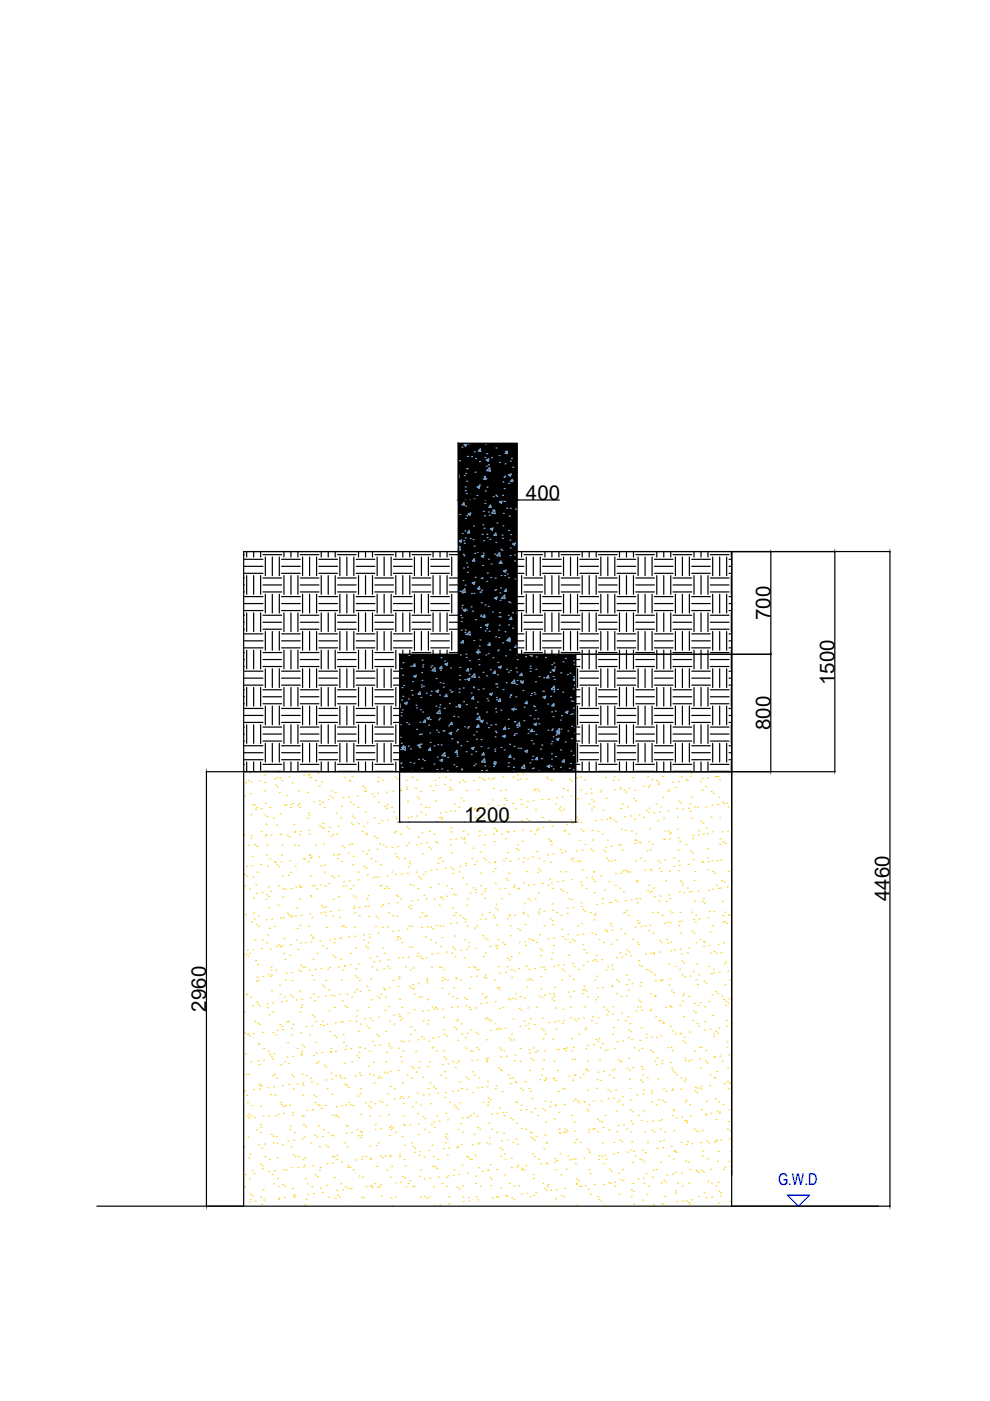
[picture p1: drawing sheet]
<svg xmlns="http://www.w3.org/2000/svg" width="210mm" height="297mm" viewBox="0 0 210 297" stroke-linecap="round" stroke-linejoin="round" font-family="sans-serif">
<defs><g id="words">
<g font-size="4.3">
<text x="111.5" y="105.9">400</text>
<text x="163.4" y="131.5" transform="rotate(-90 163.4 131.5)">700</text>
<text x="176.9" y="145.3" transform="rotate(-90 176.9 145.3)">1500</text>
<text x="163.4" y="154.8" transform="rotate(-90 163.4 154.8)">800</text>
<text x="98.4" y="174.2">1200</text>
<text x="188.6" y="191.1" transform="rotate(-90 188.6 191.1)">4460</text>
<text x="43.7" y="214.5" transform="rotate(-90 43.7 214.5)">2960</text>
</g>
<text font-size="3.5" fill="#00f" x="165" y="251.1">G.W.D</text>
</g></defs>
<!-- layer: 0 -->
<g fill="none" stroke="#000" stroke-width=".25">
<path d="M51.7 117.6h.1M51.8 118.6h4M52.3 116.9v1.2M53.8 116.9v1.2M55.3 116.9v1.2M55.8 117.6h3.9M56.3 118.1v3.9M57.7 118.1v3.9M59.2 118.1v3.9M59.7 118.6h4M60.2 116.9v1.2M61.7 116.9v1.2"/>
<path d="M63.2 116.9v1.2M63.7 117.6h3.9M64.2 118.1v3.9M65.6 118.1v3.9M67.1 118.1v3.9M67.6 118.6h4M68.1 116.9v1.2M69.6 116.9v1.2M71.1 116.9v1.2M71.6 117.6h3.9M72.1 118.1v3.9M73.5 118.1v3.9"/>
<path d="M75 118.1v3.9M75.5 118.6h4M76 116.9v1.2M77.5 116.9v1.2M79 116.9v1.2M79.5 117.6h3.9M80 118.1v3.9M81.4 118.1v3.9M82.9 118.1v3.9M83.4 118.6h4M83.9 116.9v1.2M85.4 116.9v1.2"/>
<path d="M86.9 116.9v1.2M87.4 117.6h3.9M87.9 118.1v3.9M89.4 118.1v3.9M90.8 118.1v3.9M91.3 118.6h4M91.8 116.9v1.2M93.3 116.9v1.2M94.8 116.9v1.2M95.3 117.6h1.9M95.8 118.1v3.9M97.2 106h12.3"/>
<path d="M109.6 118.6h1.5M109.6 106h9M110.6 116.9v1.2M111.1 117.6h3.9M111.6 118.1v3.9M113.1 118.1v3.9M114.6 118.1v3.9M115 118.6h4M115.5 116.9v1.2M117 116.9v1.2M118.5 116.9v1.2M119 117.6h3.9"/>
<path d="M119.5 118.1v3.9M121 118.1v3.9M122.5 118.1v3.9M122.9 118.6h4M123.4 116.9v1.2M124.9 116.9v1.2M126.4 116.9v1.2M126.9 117.6h3.9M127.4 118.1v3.9M128.9 118.1v3.9M130.4 118.1v3.9M130.8 118.6h4"/>
<path d="M131.3 116.9v1.2M132.8 116.9v1.2M134.3 116.9v1.2M134.8 117.6h4M135.3 118.1v3.9M136.8 118.1v3.9M138.3 118.1v3.9M138.8 118.6h3.9M139.3 116.9v1.2M140.7 116.9v1.2M142.2 116.9v1.2M142.7 117.6h4"/>
<path d="M143.2 118.1v3.9M144.7 118.1v3.9M146.2 118.1v3.9M146.7 118.6h3.9M147.1 116.9v1.2M148.6 116.9v1.2M150.1 116.9v1.2M150.6 117.6h4M151.1 118.1v3.9M152.6 118.1v3.9M154.1 118.1v3.9M154.6 118.6h.5"/>
<path d="M155.1 116.9v1.2M155.1 116.9v46.7h-57.9M163.4 117v21.6M177 117v46.5M188.7 117v138.6M188.7 116.9h-137v138.8M51.7 125.5h.1M51.7 133.4h.1M51.7 124h.1M51.7 131.9h.1M51.7 139.8h.1M51.7 122.5h.1"/>
<path d="M51.7 130.4h.1M51.7 138.4h.1M51.8 121.6h4M51.8 129.5h4M51.8 137.4h4M51.8 120.1h4M51.8 128h4M51.8 135.9h4M51.8 126.5h4M51.8 134.4h4M52.3 122v4M52.3 129.9v4"/>
<path d="M52.3 137.9v3.9M53.8 122v4M53.8 129.9v4M53.8 137.9v3.9M55.3 122v4M55.3 129.9v4M55.3 137.9v3.9M55.8 125.5h3.9M55.8 133.4h3.9M55.8 124h3.9M55.8 131.9h3.9M55.8 139.8h3.9"/>
<path d="M55.8 122.5h3.9M55.8 130.4h3.9M55.8 138.4h3.9M56.3 126v3.9M56.3 133.9v4M57.7 126v3.9M57.7 133.9v4M59.2 126v3.9M59.2 133.9v4M59.7 121.6h4M59.7 129.5h4M59.7 137.4h4"/>
<path d="M59.7 120.1h4M59.7 128h4M59.7 135.9h4M59.7 126.5h4M59.7 134.4h4M60.2 122v4M60.2 129.9v4M60.2 137.9v3.9M61.7 122v4M61.7 129.9v4M61.7 137.9v3.9M63.2 122v4"/>
<path d="M63.2 129.9v4M63.2 137.9v3.9M63.7 125.5h3.9M63.7 133.4h3.9M63.7 124h3.9M63.7 131.9h3.9M63.7 139.8h3.9M63.7 122.5h3.9M63.7 130.4h3.9M63.7 138.4h3.9M64.2 126v3.9M64.2 133.9v4"/>
<path d="M65.6 126v3.9M65.6 133.9v4M67.1 126v3.9M67.1 133.9v4M67.6 121.6h4M67.6 129.5h4M67.6 137.4h4M67.6 120.1h4M67.6 128h4M67.6 135.9h4M67.6 126.5h4M67.6 134.4h4"/>
<path d="M68.1 122v4M68.1 129.9v4M68.1 137.9v3.9M69.6 122v4M69.6 129.9v4M69.6 137.9v3.9M71.1 122v4M71.1 129.9v4M71.1 137.9v3.9M71.6 125.5h3.9M71.6 133.4h3.9M71.6 124h3.9"/>
<path d="M71.6 131.9h3.9M71.6 139.8h3.9M71.6 122.5h3.9M71.6 130.4h3.9M71.6 138.4h3.9M72.1 126v3.9M72.1 133.9v4M73.5 126v3.9M73.5 133.9v4M75 126v3.9M75 133.9v4M75.5 121.6h4"/>
<path d="M75.5 129.5h4M75.5 137.4h4M75.5 120.1h4M75.5 128h4M75.5 135.9h4M75.5 126.5h4M75.5 134.4h4M76 122v4M76 129.9v4M76 137.9v3.9M77.5 122v4M77.5 129.9v4"/>
<path d="M77.5 137.9v3.9M79 122v4M79 129.9v4M79 137.9v3.9M79.5 125.5h3.9M79.5 133.4h3.9M79.5 124h3.9M79.5 131.9h3.9M79.5 139.8h3.9M79.5 122.5h3.9M79.5 130.4h3.9M79.5 138.4h3.9"/>
<path d="M80 126v3.9M80 133.9v4M81.4 126v3.9M81.4 133.9v4M82.9 126v3.9M82.9 133.9v4M83.4 121.6h4M83.4 129.5h4M83.4 137.4h4M83.4 120.1h4M83.4 128h4M83.4 135.9h4"/>
<path d="M83.4 126.5h4M83.4 134.4h4M83.9 122v4M83.9 129.9v4M83.9 137.9v3.9M85.4 122v4M85.4 129.9v4M85.4 137.9v.8M86.9 122v4M86.9 129.9v4M86.9 137.9v.8M87.4 125.5h3.9"/>
<path d="M87.4 133.4h3.9M87.4 124h3.9M87.4 131.9h3.9M87.4 122.5h3.9M87.4 130.4h3.9M87.4 138.4h3.9M87.9 126v3.9M87.9 133.9v4M89.4 126v3.9M89.4 133.9v4M90.8 126v3.9M90.8 133.9v4"/>
<path d="M91.3 121.6h4M91.3 129.5h4M91.3 137.4h4M91.3 120.1h4M91.3 128h4M91.3 135.9h4M91.3 126.5h4M91.3 134.4h4M91.8 122v4M91.8 129.9v4M91.8 137.9v.8M93.3 122v4"/>
<path d="M93.3 129.9v4M93.3 137.9v.8M94.8 122v4M94.8 129.9v4M94.8 137.9v.8M95.3 125.5h1.9M95.3 133.4h1.9M95.3 124h1.9M95.3 131.9h1.9M95.3 122.5h1.9M95.3 130.4h1.9M95.3 138.4h1.9"/>
<path d="M95.8 126v3.9M95.8 133.9v4M109.6 121.6h1.5M109.6 129.5h1.5M109.6 137.4h1.5M109.6 120.1h1.5M109.6 128h1.5M109.6 135.9h1.5M109.6 126.5h1.5M109.6 134.4h1.5M110.6 122v4M110.6 129.9v4"/>
<path d="M110.6 137.9v.8M111.1 125.5h3.9M111.1 133.4h3.9M111.1 124h3.9M111.1 131.9h3.9M111.1 122.5h3.9M111.1 130.4h3.9M111.1 138.4h3.9M111.6 126v3.9M111.6 133.9v4M113.1 126v3.9M113.1 133.9v4"/>
<path d="M114.6 126v3.9M114.6 133.9v4M115 121.6h4M115 129.5h4M115 137.4h4M115 120.1h4M115 128h4M115 135.9h4M115 126.5h4M115 134.4h4M115.5 122v4M115.5 129.9v4"/>
<path d="M115.5 137.9v.8M117 122v4M117 129.9v4M117 137.9v.8M118.5 122v4M118.5 129.9v4M118.5 137.9v.8M119 125.5h3.9M119 133.4h3.9M119 124h3.9M119 131.9h3.9M119 122.5h3.9"/>
<path d="M119 130.4h3.9M119 138.4h3.9M119.5 126v3.9M119.5 133.9v4M121 126v3.9M121 133.9v4M122.1 138.7v24.9h-37.4v-24.9h12.5v-44.7h12.4v44.7h53.9M122.1 139.8h.8M122.5 126v3.9M122.5 133.9v4M122.9 121.6h4M122.9 129.5h4"/>
<path d="M122.9 137.4h4M122.9 120.1h4M122.9 128h4M122.9 135.9h4M122.9 126.5h4M122.9 134.4h4M123.4 122v4M123.4 129.9v4M123.4 137.9v3.9M124.9 122v4M124.9 129.9v4M124.9 137.9v3.9"/>
<path d="M126.4 122v4M126.4 129.9v4M126.4 137.9v3.9M126.9 125.5h3.9M126.9 133.4h3.9M126.9 124h3.9M126.9 131.9h3.9M126.9 139.8h3.9M126.9 122.5h3.9M126.9 130.4h3.9M126.9 138.4h3.9M127.4 126v3.9"/>
<path d="M127.4 133.9v4M128.9 126v3.9M128.9 133.9v4M130.4 126v3.9M130.4 133.9v4M130.8 121.6h4M130.8 129.5h4M130.8 137.4h4M130.8 120.1h4M130.8 128h4M130.8 135.9h4M130.8 126.5h4"/>
<path d="M130.8 134.4h4M131.3 122v4M131.3 129.9v4M131.3 137.9v3.9M132.8 122v4M132.8 129.9v4M132.8 137.9v3.9M134.3 122v4M134.3 129.9v4M134.3 137.9v3.9M134.8 125.5h4M134.8 133.4h4"/>
<path d="M134.8 124h4M134.8 131.9h4M134.8 139.8h4M134.8 122.5h4M134.8 130.4h4M134.8 138.4h4M135.3 126v3.9M135.3 133.9v4M136.8 126v3.9M136.8 133.9v4M138.3 126v3.9M138.3 133.9v4"/>
<path d="M138.8 121.6h3.9M138.8 129.5h3.9M138.8 137.4h3.9M138.8 120.1h3.9M138.8 128h3.9M138.8 135.9h3.9M138.8 126.5h3.9M138.8 134.4h3.9M139.3 122v4M139.3 129.9v4M139.3 137.9v3.9M140.7 122v4"/>
<path d="M140.7 129.9v4M140.7 137.9v3.9M142.2 122v4M142.2 129.9v4M142.2 137.9v3.9M142.7 125.5h4M142.7 133.4h4M142.7 124h4M142.7 131.9h4M142.7 139.8h4M142.7 122.5h4M142.7 130.4h4"/>
<path d="M142.7 138.4h4M143.2 126v3.9M143.2 133.9v4M144.7 126v3.9M144.7 133.9v4M146.2 126v3.9M146.2 133.9v4M146.7 121.6h3.9M146.7 129.5h3.9M146.7 137.4h3.9M146.7 120.1h3.9M146.7 128h3.9"/>
<path d="M146.7 135.9h3.9M146.7 126.5h3.9M146.7 134.4h3.9M147.1 122v4M147.1 129.9v4M147.1 137.9v3.9M148.6 122v4M148.6 129.9v4M148.6 137.9v3.9M150.1 122v4M150.1 129.9v4M150.1 137.9v3.9"/>
<path d="M150.6 125.5h4M150.6 133.4h4M150.6 124h4M150.6 131.9h4M150.6 139.8h4M150.6 122.5h4M150.6 130.4h4M150.6 138.4h4M151.1 126v3.9M151.1 133.9v4M152.6 126v3.9M152.6 133.9v4"/>
<path d="M154.1 126v3.9M154.1 133.9v4M154.6 121.6h.5M154.6 129.5h.5M154.6 137.4h.5M154.6 120.1h.5M154.6 128h.5M154.6 135.9h.5M154.6 126.5h.5M154.6 134.4h.5M155.1 122v4M155.1 129.9v4"/>
<path d="M155.1 137.9v3.9M163.4 138.8v24.7M51.7 141.3h.1M51.7 149.2h.1M51.7 157.1h.1M51.7 147.7h.1M51.7 155.6h.1M51.7 146.2h.1M51.7 154.2h.1M51.8 145.3h4M51.8 153.2h4M51.8 143.8h4"/>
<path d="M51.8 151.7h4M51.8 159.6h4M51.8 142.3h4M51.8 150.2h4M51.8 158.1h4M52.3 145.8v3.9M52.3 153.7v3.9M53.8 145.8v3.9M53.8 153.7v3.9M55.3 145.8v3.9M55.3 153.7v3.9M55.8 141.3h3.9"/>
<path d="M55.8 149.2h3.9M55.8 157.1h3.9M55.8 147.7h3.9M55.8 155.6h3.9M55.8 146.2h3.9M55.8 154.2h3.9M56.3 141.8v4M56.3 149.7v4M56.3 157.6v4M57.7 141.8v4M57.7 149.7v4M57.7 157.6v4"/>
<path d="M59.2 141.8v4M59.2 149.7v4M59.2 157.6v4M59.7 145.3h4M59.7 153.2h4M59.7 143.8h4M59.7 151.7h4M59.7 159.6h4M59.7 142.3h4M59.7 150.2h4M59.7 158.1h4M60.2 145.8v3.9"/>
<path d="M60.2 153.7v3.9M61.7 145.8v3.9M61.7 153.7v3.9M63.2 145.8v3.9M63.2 153.7v3.9M63.7 141.3h3.9M63.7 149.2h3.9M63.7 157.1h3.9M63.7 147.7h3.9M63.7 155.6h3.9M63.7 146.2h3.9M63.7 154.2h3.9"/>
<path d="M64.2 141.8v4M64.2 149.7v4M64.2 157.6v4M65.6 141.8v4M65.6 149.7v4M65.6 157.6v4M67.1 141.8v4M67.1 149.7v4M67.1 157.6v4M67.6 145.3h4M67.6 153.2h4M67.6 143.8h4"/>
<path d="M67.6 151.7h4M67.6 159.6h4M67.6 142.3h4M67.6 150.2h4M67.6 158.1h4M68.1 145.8v3.9M68.1 153.7v3.9M69.6 145.8v3.9M69.6 153.7v3.9M71.1 145.8v3.9M71.1 153.7v3.9M71.6 141.3h3.9"/>
<path d="M71.6 149.2h3.9M71.6 157.1h3.9M71.6 147.7h3.9M71.6 155.6h3.9M71.6 146.2h3.9M71.6 154.2h3.9M72.1 141.8v4M72.1 149.7v4M72.1 157.6v4M73.5 141.8v4M73.5 149.7v4M73.5 157.6v4"/>
<path d="M75 141.8v4M75 149.7v4M75 157.6v4M75.5 145.3h4M75.5 153.2h4M75.5 143.8h4M75.5 151.7h4M75.5 159.6h4M75.5 142.3h4M75.5 150.2h4M75.5 158.1h4M76 145.8v3.9"/>
<path d="M76 153.7v3.9M77.5 145.8v3.9M77.5 153.7v3.9M79 145.8v3.9M79 153.7v3.9M79.5 141.3h3.9M79.5 149.2h3.9M79.5 157.1h3.9M79.5 147.7h3.9M79.5 155.6h3.9M79.5 146.2h3.9M79.5 154.2h3.9"/>
<path d="M80 141.8v4M80 149.7v4M80 157.6v4M81.4 141.8v4M81.4 149.7v4M81.4 157.6v4M82.9 141.8v4M82.9 149.7v4M82.9 157.6v4M83.4 145.3h1.3M83.4 153.2h1.3M83.4 143.8h1.3"/>
<path d="M83.4 151.7h1.3M83.4 159.6h1.3M83.4 142.3h1.3M83.4 150.2h1.3M83.4 158.1h1.3M83.9 145.8v3.9M83.9 153.7v3.9M122.1 141.3h.8M122.1 149.2h.8M122.1 157.1h.8M122.1 147.7h.8M122.1 155.6h.8"/>
<path d="M122.1 146.2h.8M122.1 154.2h.8M122.5 141.8v4M122.5 149.7v4M122.5 157.6v4M122.9 145.3h4M122.9 153.2h4M122.9 143.8h4M122.9 151.7h4M122.9 159.6h4M122.9 142.3h4M122.9 150.2h4"/>
<path d="M122.9 158.1h4M123.4 145.8v3.9M123.4 153.7v3.9M124.9 145.8v3.9M124.9 153.7v3.9M126.4 145.8v3.9M126.4 153.7v3.9M126.9 141.3h3.9M126.9 149.2h3.9M126.9 157.1h3.9M126.9 147.7h3.9M126.9 155.6h3.9"/>
<path d="M126.9 146.2h3.9M126.9 154.2h3.9M127.4 141.8v4M127.4 149.7v4M127.4 157.6v4M128.9 141.8v4M128.9 149.7v4M128.9 157.6v4M130.4 141.8v4M130.4 149.7v4M130.4 157.6v4M130.8 145.3h4"/>
<path d="M130.8 153.2h4M130.8 143.8h4M130.8 151.7h4M130.8 159.6h4M130.8 142.3h4M130.8 150.2h4M130.8 158.1h4M131.3 145.8v3.9M131.3 153.7v3.9M132.8 145.8v3.9M132.8 153.7v3.9M134.3 145.8v3.9"/>
<path d="M134.3 153.7v3.9M134.8 141.3h4M134.8 149.2h4M134.8 157.1h4M134.8 147.7h4M134.8 155.6h4M134.8 146.2h4M134.8 154.2h4M135.3 141.8v4M135.3 149.7v4M135.3 157.6v4M136.8 141.8v4"/>
<path d="M136.8 149.7v4M136.8 157.6v4M138.3 141.8v4M138.3 149.7v4M138.3 157.6v4M138.8 145.3h3.9M138.8 153.2h3.9M138.8 143.8h3.9M138.8 151.7h3.9M138.8 159.6h3.9M138.8 142.3h3.9M138.8 150.2h3.9"/>
<path d="M138.8 158.1h3.9M139.3 145.8v3.9M139.3 153.7v3.9M140.7 145.8v3.9M140.7 153.7v3.9M142.2 145.8v3.9M142.2 153.7v3.9M142.7 141.3h4M142.7 149.2h4M142.7 157.1h4M142.7 147.7h4M142.7 155.6h4"/>
<path d="M142.7 146.2h4M142.7 154.2h4M143.2 141.8v4M143.2 149.7v4M143.2 157.6v4M144.7 141.8v4M144.7 149.7v4M144.7 157.6v4M146.2 141.8v4M146.2 149.7v4M146.2 157.6v4M146.7 145.3h3.9"/>
<path d="M146.7 153.2h3.9M146.7 143.8h3.9M146.7 151.7h3.9M146.7 159.6h3.9M146.7 142.3h3.9M146.7 150.2h3.9M146.7 158.1h3.9M147.1 145.8v3.9M147.1 153.7v3.9M148.6 145.8v3.9M148.6 153.7v3.9M150.1 145.8v3.9"/>
<path d="M150.1 153.7v3.9M150.6 141.3h4M150.6 149.2h4M150.6 157.1h4M150.6 147.7h4M150.6 155.6h4M150.6 146.2h4M150.6 154.2h4M151.1 141.8v4M151.1 149.7v4M151.1 157.6v4M152.6 141.8v4"/>
<path d="M152.6 149.7v4M152.6 157.6v4M154.1 141.8v4M154.1 149.7v4M154.1 157.6v4M154.6 145.3h.5M154.6 153.2h.5M154.6 143.8h.5M154.6 151.7h.5M154.6 159.6h.5M154.6 142.3h.5M154.6 150.2h.5"/>
<path d="M154.6 158.1h.5M155.1 145.8v3.9M155.1 153.7v3.9M43.7 163.6h133.3M43.8 163.7v91.9M51.7 163.5h.1M51.7 162.1h.1M51.8 161.1h4M52.3 161.6v2M53.8 161.6v2M55.3 161.6v2M55.8 163.5h3.9"/>
<path d="M55.8 162.1h3.9M59.7 161.1h4M60.2 161.6v2M61.7 161.6v2M63.2 161.6v2M63.7 163.5h3.9M63.7 162.1h3.9M67.6 161.1h4M68.1 161.6v2M69.6 161.6v2M71.1 161.6v2M71.6 163.5h3.9"/>
<path d="M71.6 162.1h3.9M75.5 161.1h4M76 161.6v2M77.5 161.6v2M79 161.6v2M79.5 163.5h3.9M79.5 162.1h3.9M83.4 161.1h1.3M83.9 161.6v2M84.7 163.6v10.7M84.8 174.3h37.2M122.1 163.5h.8"/>
<path d="M122.1 162.1h.8M122.1 163.6v10.7M122.9 161.1h4M123.4 161.6v2M124.9 161.6v2M126.4 161.6v2M126.9 163.5h3.9M126.9 162.1h3.9M130.8 161.1h4M131.3 161.6v2M132.8 161.6v2M134.3 161.6v2"/>
<path d="M134.8 163.5h4M134.8 162.1h4M138.8 161.1h3.9M139.3 161.6v2M140.7 161.6v2M142.2 161.6v2M142.7 163.5h4M142.7 162.1h4M146.7 161.1h3.9M147.1 161.6v2M148.6 161.6v2M150.1 161.6v2"/>
<path d="M150.6 163.5h4M150.6 162.1h4M154.6 161.1h.5M155.1 161.6v2M20.5 255.7h168.2M155.1 249.2v-132.3v138.8"/>
</g>
<g fill="#000" stroke="#000" stroke-width=".21">
<path d="M97.2 94l12.4 22.9v-22.9zM97.2 94l12.4 22.9h-12.4z"/>
<path d="M97.2 116.9l12.4 21.8v-21.8zM97.2 116.9l12.4 21.8h-12.4z"/>
<path d="M84.7 138.7l37.4 24.9v-24.9zM84.7 138.7l37.4 24.9h-37.4z"/>
</g>
<g fill="none" stroke="#7aafdf" stroke-width=".25">
<path d="M97.4 97.7h.1M97.9 94.8h.1M98.4 94.3l.5-.2-.1 .5zM98.7 94.1h.1M99 99.3h.1M99 99.4h.1M99.1 96.8h.1M99.2 94.1h.1M100 96.8h.1M100.6 95.8h.1M100.8 97.3h.1M101.7 97.9h.1"/>
<path d="M101.8 95.2l.1 .5-.5-.1zM102.8 97h.1M102.9 94.1h.1M103.1 98.8h.1M103.1 97.5l.6-.2-.2 .5zM103.2 96.2h.1M103.6 98.5h.1M103.7 99.7h.1M103.8 99.1l.1 .8-.7-.1zM104.2 97h.1M105.2 95h.1M105.8 96.6h.1"/>
<path d="M105.9 98.1h.1M107.1 98.3h.1M107.2 95.7h.1M107.5 95.7l.1 .5-.5-.1zM108.2 97.8h.1M108.4 97.2h.1M108.7 99.1h.1M97.2 100.7l.1-.1 .1 .5h-.2M97.2 116.2l.3-.4 .1 .8-.4-.1M97.3 114.7l.6-.2-.2 .5zM97.5 109.1h.1M98 113.1h.1"/>
<path d="M98.2 117.5h.1M98.3 114.6h.1M98.4 106.6l.1 .5-.5-.1zM98.4 117.8h.1M98.4 100.8h.1M98.5 115.2h.1M98.6 112.6h.1M98.6 105.9h.1M98.6 114.1h.1M98.6 104.1h.1M98.7 109.9h.1M98.7 103.2h.1"/>
<path d="M98.7 107.3h.1M98.7 100.4h.1M98.8 104.7h.1M98.9 119.4h.1M98.9 102h.1M99 109.3h.1M99.3 109l.5-.2-.2 .4zM99.5 112.5v.5h-.4zM99.5 109.1h.1M99.6 106h.1M99.7 114.2h.1M100.3 114.4h.1"/>
<path d="M100.4 111.5h.1M100.5 115.8h.1M100.5 105.8h.1M100.5 118.5l.1 .5-.4-.1zM100.6 117.3h.1M100.7 100.1h.1M101.1 105h.1M101.2 103.2l.5-.2-.1 .5zM101.2 117.1h.1M101.6 102.8h.1M102.1 117.9l.5-.2-.2 .5zM102.2 113.3h.1"/>
<path d="M102.3 119.9h.1M102.4 111.3h.1M102.4 117.3h.1M102.5 108.4h.1M102.5 114.6h.1M102.6 112h.1M102.7 101h.1M102.7 109.4h.1M102.8 106.1h.1M102.8 106.7h.1M102.9 104.1h.1M102.9 101.1l.1 .5h-.5z"/>
<path d="M103 101.5h.1M103.2 113.3h.1M103.3 103.3h.1M103.3 114h.1M103.5 118.6h.1M103.6 108.6h.1M103.8 109.2h.1M103.9 114.3h.1M104 112.2l.5-.3-.1 .5zM104 107.1l.1 .5-.5-.1zM104.1 119.6h.1M104.5 108.2h.1"/>
<path d="M104.6 105.3h.1M104.9 117.5h.1M104.9 108.1l.1 .8-.7-.1zM105.1 115h.1M105.1 113l.1 .5h-.5zM105.2 105h.1M105.3 105.2h.1M105.4 110.9h.1M105.9 106.4l.6-.2-.2 .5zM105.9 117.2l.1 .7-.7-.1zM106.1 119.3h.1M106.2 116.5h.1"/>
<path d="M106.2 119l.1 .5-.5-.1zM106.3 119.4h.1M106.4 116.8h.1M106.4 113.5h.1M106.5 114.1h.1M106.5 105h.1M106.6 111.5h.1M106.6 102.2h.1M106.7 108.9h.1M106.8 106.2h.1M106.9 101.2h.1M106.9 103.6h.1"/>
<path d="M107 101h.1M107 106.3h.1M107.4 107.8h.1M107.8 100.7l.6-.2-.2 .5zM107.8 112.5h.1M107.9 102.5h.1M108 109.4h.1M108.1 114.5h.1M108.1 117.8h.1M108.2 107.8h.1M108.2 116.2h.1M108.3 113.3h.1"/>
<path d="M108.6 101.6l.1 .5h-.5zM108.6 101.9h.1M108.7 115.3l.5-.2-.1 .5zM109.1 117.7h.1M109.1 118.9h.1M109.5 104.6h.1M109.6 105.4h.1M109.6 107.7l-.3 .3 .3 .1M86.7 138.9h.1M89.5 140h.1M93.5 139.5h.1M97.5 125.4h.1"/>
<path d="M97.6 138.9h.1M97.7 130.5h.1M97.7 136.2h.1M97.8 131.8h.1M97.8 133.6h.1M97.9 131h.1M97.9 128.9h.1M98 128.3h.1M98.1 125.7h.1M98.2 135.8l.1 .5h-.5zM98.2 123.1h.1M98.2 129.4l.6-.3-.2 .5z"/>
<path d="M98.3 120.4h.1M98.5 124.8l.1 .8-.7-.1zM98.6 134.1h.1M98.6 124.1h.1M98.6 133.6h.1M98.7 134.5h.1M98.8 138.7h.1M98.9 139.4h.1M98.9 129.4h.1M99.1 121.3h.1M99.1 120.2h.1M99.6 133.9l.1 .7-.7-.1z"/>
<path d="M99.9 128.7h.1M100 125.8h.1M100.1 123.6l.6-.2-.2 .5zM100.2 129.6h.1M100.5 135.8h.1M100.5 125.8h.1M100.8 122.4h.1M100.8 131.4h.1M101 138.3l.6-.2-.2 .4zM101.3 137.8h.1M101.5 139.8h.1M101.6 137h.1"/>
<path d="M101.7 138.3h.1M101.7 124.9h-.4l.3-.5 .1 .5M101.8 135.7h.1M101.8 125.5h.1M101.9 133.1h.1M101.9 130.6h.1M101.9 130.4h.1M101.9 125.5h.1M102 127.8h.1M102.1 122.7h.1M102.1 125.2h.1M102.2 122.5h.1"/>
<path d="M102.7 130.4l.1 .5-.4-.1zM102.9 128.3h.1M102.9 133.8h.1M102.9 132.5l.6-.2-.2 .5zM103 138.9h.1M103.2 133.3h.1M103.2 123.3h.1M103.3 121.5h.1M103.5 138.6h.1M103.5 128.6h.1M103.6 136.7h.1M103.7 133.8h.1"/>
<path d="M103.8 136.3l.1 .5h-.4zM104 122.4h.1M104.4 129.7h.1M104.5 139.4h.1M104.8 126.8l.6-.2-.2 .5zM104.9 125.2h.1M105 122.6h.1M105.1 135h.1M105.1 125h.1M105.5 138h.1M105.6 137.8h.1M105.7 133.6h.1"/>
<path d="M105.7 135.2h.1M105.8 130.7h.1M105.8 132.5h.1M105.9 129.9h.1M106 125.7h.1M106 127.3h.1M106.1 130.8h.1M106.1 124.6h.1M106.2 122h.1M106.6 136.3h.1M106.8 121.1l.5-.2-.1 .4zM107 126.2l.1 .7-.7-.1z"/>
<path d="M107 122h.1M107.1 133.9h.1M107.2 139.1h.1M107.3 124.9l.1 .5h-.5zM107.5 121.7h.1M107.6 135.7l.6-.2-.2 .5zM107.8 130.5h.1M107.8 132.5h.1M107.8 122.5h.1M107.9 127.6h.1M108 135.2l.1 .7-.7-.1zM108.1 137.8h.1"/>
<path d="M108.1 127.8h.1M108.4 130.9l.1 .4h-.5zM108.7 129.9h.1M108.7 133.2h.1M109.2 122.8h.1M109.5 138.8h.1M109.5 136.8l.1 .5h-.5zM109.6 130h.1M109.7 139.8h.1M111.4 139.2h.1M112.8 138.7l-.4 .2 .4 .3 .1-.5M113.7 139.3h.1"/>
<path d="M115.7 139.4h.1M117.7 138.8h.1M119.9 139.6h.1M84.7 149.4l.1-.1 .1 .7h-.2M84.8 158.9h.1M84.9 156.3h.1M85 153.7h.1M85 151.8h.1M85 141.7h.1M85.1 151.1h.1M85.1 157.6h.1M85.1 148.4h.1"/>
<path d="M85.3 145.8h.1M85.3 150.5h.1M85.4 143.2h.1M85.4 147.6h.1M85.4 140.5h.1M85.6 145.3h.1M85.6 158.1v.5h-.4zM85.8 149.1l.5-.2-.1 .5zM85.9 158.3l.1 .7-.7-.1zM86.2 153.2h.1M86.6 158.2h.1M86.6 148.2h.1"/>
<path d="M86.7 153.6h.1M87.1 158.8h.1M87.1 141.3h.1M87.2 146.4h.1M87.4 147.4h.1M87.5 144.5h.1M87.7 143.4l.6-.2-.2 .4zM87.9 140.8l.1 .5-.4-.1zM88.2 149.5h.1M88.3 150.1h.1M88.3 154.6h.1M88.6 158l.5-.2-.1 .5z"/>
<path d="M88.8 158.4h.1M88.9 155.8h.1M89 153.1h.1M89 146.7l.1 .5h-.5zM89 158.5h.1M89.1 150.5h.1M89.1 155.7h.1M89.2 147.9h.1M89.3 145.2h.1M89.3 155.7h.1M89.3 157.8h.1M89.3 145.7h.1"/>
<path d="M89.4 142.6h.1M89.5 144.2h.1M89.6 141.4h.1M89.6 151h.1M89.7 141h.1M89.8 145.5h.1M90.1 152.7l.1 .4h-.5zM90.4 147h.1M90.5 152.3l.6-.2-.2 .4zM90.9 153.7h.1M91.1 155.4h.1M91.2 157.4h.1"/>
<path d="M91.2 152.6h.1M91.2 147.4h.1M91.2 158.6l.1 .5h-.5zM91.3 141.5h.1M91.4 146.6h.1M91.6 141.1h.1M92 158.1h.1M92.2 141.6l.1 .7-.7-.1zM92.4 149.7h.1M92.4 146.5l.6-.2-.2 .5zM92.5 143.9h.1M92.5 154.8h.1"/>
<path d="M92.8 157.9h.1M92.9 155.2h.1M93 152.6h.1M93.1 150h.1M93.2 152.3h.1M93.2 147.4h.1M93.3 150.6l.1 .7-.8-.1zM93.3 149.4h.1M93.3 144.7h.1M93.4 142.1h.1M93.5 157.9h.1M93.6 141.3l.1 .4h-.5z"/>
<path d="M93.9 154.9h.1M93.9 144.9h.1M94 145.7h.1M94.1 155h.1M94.2 150.2h.1M94.3 140.2h.1M94.3 159.6l.1 .7-.7-.1zM94.4 140.8l.5-.2-.2 .5zM94.5 140.7h.1M94.7 147.2l.1 .5h-.5zM95.1 153.9h.1M95.2 155.5l.6-.2-.2 .4z"/>
<path d="M95.3 149.2h.1M95.4 146.3h.1M95.5 141.6h.1M95.7 146.7h.1M95.8 153.1l.1 .5h-.5zM95.8 156.6h.1M95.8 146.6h.1M96.2 151.9h.1M96.6 149.9h.1M96.8 155h.1M96.8 159.9h.1M96.9 159.1l.1 .5h-.5z"/>
<path d="M96.9 157.3h.1M97 157.5h.1M97 154.7h.1M97.1 152h.1M97.2 149.7l.5-.2-.2 .5zM97.2 149.4h.1M97.3 146.8h.1M97.4 146.1h.1M97.4 144.1h.1M97.5 143.2h.1M97.5 141.5h.1M97.7 158.1h.1"/>
<path d="M98.2 145.9h.1M98.3 148.8h.1M98.5 154.1h.1M98.5 144.1h.1M98.8 159.4h.1M98.9 149.4h.1M99 157.2h.1M99.1 144l.5-.2-.1 .5zM99.1 154.4h.1M99.3 141.7l.1 .5h-.5zM99.3 154.1h.1M99.4 142.9h.1"/>
<path d="M99.5 140.1h.1M99.8 141.8h.1M99.9 146.9h.1M99.9 159.9h.1M99.9 158.6l.6-.2-.2 .5zM100.3 145.7h.1M100.4 147.7l.1 .5h-.5zM100.4 155.8h.1M100.4 145.8h.1M100.6 142.9l.1 .7-.7-.1zM100.9 150.1h.1M100.9 159.4h.1"/>
<path d="M101 156.7h.1M101 155.2h.1M101.1 154.1h.1M101.2 151.5h.1M101.2 151.2h.1M101.3 148.8h.1M101.4 146.2h.1M101.5 153.6l.1 .5h-.5zM101.5 143.6h.1M101.6 140.9h.1M101.7 151.9l.1 .7-.7-.1zM101.9 152.9l.5-.2-.1 .5z"/>
<path d="M102 158.3h.1M102 156.8h.1M102.4 142.5h.1M102.4 146h.1M102.6 159.6l.1 .5-.5-.1zM103.1 153.3h.1M103.2 151h.1M103.2 143.3h.1M103.3 148.1h.1M103.4 158.6h.1M103.5 148.6h.1M103.5 154.3h.1"/>
<path d="M103.8 147.2l.5-.2-.1 .4zM104 142h.1M104.1 153.7h.1M104.1 147.1h.1M104.9 158.9h.1M104.9 159.3h.1M104.9 142.2l.1 .5h-.4zM105 156.2h.1M105 155h.1M105.1 145h.1M105.1 153.6h.1M105.1 150.2h.1"/>
<path d="M105.2 151h.1M105.2 155.3h.1M105.2 147.9h.1M105.3 148.3h.1M105.3 145h.1M105.4 145.7h.1M105.5 143.1h.1M105.6 140.4h.1M105.7 141.5l.6-.3-.2 .5zM106 148.2l.1 .5-.5-.1zM106.2 150.6h.1M106.2 158.5h.1"/>
<path d="M106.6 156.1l.5-.2-.1 .5zM106.6 146.2h.1M106.9 159h.1M107 156.2h.1M107.1 154.1l.1 .5h-.4zM107.3 144.7h.1M107.4 141.9h.1M107.7 152.5h.1M107.8 154.5h.1M107.8 142.5h.1M108.1 157.8h.1M108.1 147.8h.1"/>
<path d="M108.2 142.2h.1M108.2 147.5h.1M108.3 147.3h.1M108.5 150.4l.6-.2-.2 .4zM109 155.9h.1M109 158.3h.1M109.1 153h.1M109.1 155.6h.1M109.1 144.2l.1 .7-.7-.1zM109.2 153h.1M109.3 150.4h.1M109.4 147.7h.1"/>
<path d="M109.4 141.6h.1M109.4 155.5h.1M109.5 145.1h.1M109.6 142.5h.1M109.6 154.2h.1M109.7 144.2h.1M109.9 158.6h.1M110.1 153.2l.1 .7-.7-.1zM110.3 144.4h.1M110.4 158.7h.1M110.4 144.6l.6-.2-.2 .5zM110.6 142.7l.1 .5h-.5z"/>
<path d="M110.9 146.4h.1M111 152.8h.1M111.1 149.9h.1M111.3 159.3l.6-.2-.2 .4zM111.7 148.7l.1 .5-.5-.1zM112 155.5h.1M112 154.6h.1M112.4 151.7h.1M112.4 141.7h.1M112.4 141.2h.1M112.4 142.4h.1M112.5 147.5h.1"/>
<path d="M112.7 157h.1M112.7 147h.1M112.8 154.6l.1 .5h-.5zM113 157.7h.1M113.1 149.7h.1M113.1 155.1h.1M113.2 146.8h.1M113.2 153.6l.6-.3-.2 .5zM113.2 152.4h.1M113.3 149.8h.1M113.4 147.2h.1M113.5 150.6h.1"/>
<path d="M113.5 144.6h.1M113.6 141.9h.1M113.6 155.7h.1M114 152.4h.1M114.3 153.5h.1M114.3 143.5h.1M114.6 158.8h.1M114.9 158h.1M115.1 146.6h.1M115.2 147.8l.5-.2-.2 .5zM115.2 146.6h.1M115.3 143.7h.1"/>
<path d="M116.1 149.3h.1M116.2 154.8h.1M116.3 143.2l.1 .5h-.5zM116.6 142.5h.1M116.8 147.6h.1M116.8 157.7h.1M116.9 159.8h.1M117 154.9h.1M117 150.9h.1M117 140.9h.1M117 157.2h.1M117.1 142.1l.5-.2-.1 .5z"/>
<path d="M117.1 154.6h.1M117.2 151.9h.1M117.3 156.2h.1M117.3 143.4h.1M117.3 146.2h.1M117.3 149.3h.1M117.4 149.2l.1 .5-.5-.1zM117.4 140.6h.1M117.4 146.7h.1M117.5 144h.1M117.5 145.5l.1 .7-.7-.1zM117.6 141.4h.1"/>
<path d="M117.7 150.8h.1M117.9 155.9h.1M117.9 156.7l.6-.2-.2 .5zM118.2 146.2h.1M118.5 155.1l.1 .5h-.5zM118.6 154.5l.1 .7-.8-.1zM118.8 159h.1M118.9 152.7h.1M118.9 142.7h.1M118.9 154.6h.1M119 151.7h.1M119.3 146.8h.1"/>
<path d="M119.4 140.3h.1M119.8 157.3h.1M119.9 151l.5-.2-.1 .5zM120.3 143h.1M120.4 155h.1M120.8 142.7h.1M121 147.8h.1M121 151.5h.1M121 159.2h.1M121.1 148.6h.1M121.1 156.6h.1M121.2 154h.1"/>
<path d="M121.3 151.3h.1M121.4 148.7h.1M121.5 146.1h.1M121.6 150.1h.1M121.6 140.1h.1M121.6 143.5h.1M121.7 140.8h.1M121.9 155.4h.1M121.9 145.4h.1M121.9 154.2h.1M121.9 143.7l.1 .5h-.4zM122 150.9h.1"/>
<path d="M122.1 145.2l-.3 .1 .3 .1M85 161.9h.1M85 161.8h.1M85.2 162.7h.1M87 161.6h.1M87 163.6h.2M87.8 161.8h.1M88.7 161h.1M89.4 162.9h.1M89.6 161h.1M90 161.3h.1M92 162h.1"/>
<path d="M92.6 163.1h.1M92.7 160.5h.1M93.3 161.2l.6-.2-.2 .5zM93.7 163h.1M94.2 160.2h.1M94.8 163.4h.1M94.9 160.6h.1M96.2 162.2h.1M96.7 162.5h.1M96.9 160.3h.1M97.8 163.1h.1M97.9 163.2h.1"/>
<path d="M100.4 162.3h.1M100.8 162h.1M102.1 163.4h.1M102.7 160.9l.1 .7-.7-.1zM102.8 162.4h.1M103.1 163.3h.1M104.6 162.5h.1M104.7 161.8l.5-.2-.1 .5zM104.8 161.5h.1M104.8 162.1h.1M106.3 163.6h.1M107.7 162.5h.1"/>
<path d="M107.8 161.7h.1M108.2 160.1l.1 .5-.4-.1zM108.8 163.5h.1M108.9 162.7h.1M108.9 160.9h.1M111.2 162.2l.1 .7-.7-.1zM112.3 161.7h.1M112.8 161.1h.1M112.9 163h.1M113 160.3h.1M113.1 162.9h.1M113.9 160.6l.1 .5-.5-.1z"/>
<path d="M114.2 163.5h.1M114.8 160.8h.1M115.7 163.6h.1M116 162.5l.6-.3-.2 .5zM116.8 162.5h.1M116.9 160.9h.1M117.3 163h.1M117.8 160.4h.1M118.8 162.7h.1M119.5 163.6l.1-.1v.1M119.6 161.1l.1 .5-.5-.1zM120.7 162.9h.1"/>
<path d="M121 161.9h.1M121.5 163.2h.1M121.6 160.2h.1"/>
</g>
<g fill="none" stroke="#f8d731" stroke-width=".25">
<path d="M51.7 177h.1M51.9 168.8h.1M52.1 165.9h.1M52.6 165.5h.1M52.7 179.2h.1M52.9 163.9h.1M53 168.3h.1M53.2 177.7h.1M53.2 172.7h.1M53.3 165.8h.1M53.3 177.1h.1M53.5 170.6h.1"/>
<path d="M53.9 170.7h.1M54 179.1h.1M54.2 171.6h.1M54.4 179.4h.1M54.5 171.2h.1M55.1 165.5h.1M55.4 176.3h.1M55.4 171.4h.1M56.1 167.7h.1M56.1 164.3h.1M56.1 165.9h.1M56.2 172.7h.1"/>
<path d="M56.3 170.3h.1M56.3 177.2h.1M56.3 177h.1M56.4 174.8h.1M56.6 179.2h.1M56.6 173.1h.1M57.2 171.2h.1M57.5 177.1h.1M58 173.4h.1M58.2 165.1h.1M58.4 166.4h.1M58.6 175h.1"/>
<path d="M58.8 164.9h.1M58.8 166.8h.1M59.1 163.7h.1M59.2 168.1h.1M59.3 176.8h.1M59.4 172.5h.1M59.4 165h.1M59.5 176.9h.1M59.8 165.5h.1M59.8 179.2h.1M60.3 170.8h.1M60.6 170.6h.1"/>
<path d="M60.8 168.6h.1M60.9 177.1h.1M61.3 164.7h.1M61.3 177.4h.1M61.5 170.6h.1M61.6 171.2h.1M62 166h.1M62.1 170.4h.1M62.3 174.8h.1M62.4 179.2h.1M62.5 176.4h.1M62.5 176.3h.1"/>
<path d="M63.1 170.7h.1M63.2 167.7h.1M63.3 179.3h.1M63.4 170.4h.1M63.5 176.9h.1M63.5 171.1h.1M63.6 176.3h.1M64.4 164.3h.1M65.1 173.4h.1M65.2 168h.1M65.3 164.4h.1M65.4 172.4h.1"/>
<path d="M65.5 176h.1M65.5 172.9h.1M65.5 176.8h.1M65.6 164.2h.1M65.7 164.8h.1M65.9 164.8h.1M66.5 170h.1M66.9 165.5h.1M66.9 179.2h.1M67.5 163.9h.1M67.7 166.6h.1M67.7 169.8h.1"/>
<path d="M67.8 170.6h.1M67.8 175h.1M68.2 165.7h.1M68.2 175.4h.1M68.3 170.2h.1M68.5 174.6h.1M68.6 179h.1M68.6 175.6h.1M68.7 171.2h.1M69.6 169.6h.1M69.6 176.3h.1M69.8 175.5h.1"/>
<path d="M70 168.7h.1M70.2 177.3h.1M70.4 167.7h.1M70.4 169.1h.1M70.6 176.9h.1M71.1 168h.1M71.2 172.5h.1M71.4 176.9h.1M71.7 175.2h.1M72.2 173.4h.1M72.4 170.9h.1M72.5 179.3h.1"/>
<path d="M72.7 169.1h.1M72.9 179.7h.1M73.1 164.8h.1M73.9 169h.1M74 165.4h.1M74.1 179.2h.1M74.2 165.7h.1M74.3 170.1h.1M74.5 174.5h.1M74.6 164.6h.1M74.6 178.9h.1M74.7 173h.1"/>
<path d="M74.8 174.8h.1M74.9 170.6h.1M75.1 173.4h.1M75.7 168.7h.1M75.9 171.2h.1M76 174.7h.1M76.8 176.3h.1M76.9 166.7h.1M77.1 175.2h.1M77.3 167.8h.1M77.3 167.1h.1M77.4 172.2h.1"/>
<path d="M77.5 167.7h.1M77.6 176.6h.1M77.7 176.9h.1M77.8 174.4h.1M78.9 168.3h.1M79.3 168.9h.1M79.4 173.4h.1M79.4 177.3h.1M79.8 177.7h.1M80 165.7h.1M80 168.2h.1M80.2 170.1h.1"/>
<path d="M80.2 164.8h.1M80.3 174.5h.1M80.5 178.9h.1M81 174h.1M81.2 165.4h.1M81.2 179.1h.1M81.6 171h.1M81.8 179.6h.1M81.9 167.9h.1M82 171.4h.1M82.1 170.6h.1M82.2 173.8h.1"/>
<path d="M83 171.2h.1M83.1 179.7h.1M83.3 167.7h.1M83.4 172.2h.1M83.6 176.6h.1M83.8 164.7h.1M83.9 176.3h.1M84 173.2h.1M84 173.6h.1M84.2 165.1h.1M84.3 179.5h.1M84.7 167.6h.1"/>
<path d="M84.9 176.9h.1M85 167.5h.1M86.1 179.3h.1M86.2 166.9h.1M86.2 167.4h.1M86.2 165.5h.1M86.3 175.3h.1M86.4 169.9h.1M86.5 173.4h.1M86.5 174.3h.1M86.7 178.7h.1M86.7 175.7h.1"/>
<path d="M87.1 173.2h.1M87.3 164.8h.1M88.1 167.1h.1M88.3 165.4h.1M88.3 173h.1M88.4 179.1h.1M88.5 169h.1M88.7 177.5h.1M88.9 169.4h.1M89.2 167.8h.1M89.2 170.5h.1M89.2 178.8h.1"/>
<path d="M89.3 172.2h.1M89.4 176.6h.1M90.2 171.2h.1M90.2 172.8h.1M90.4 178.7h.1M90.9 171.2h.1M91 179.6h.1M91 176.3h.1M91.2 166.7h.1M91.8 167.6h.1M92 176.9h.1M92.2 165.4h.1"/>
<path d="M92.3 178.4h.1M92.4 169.8h.1M92.4 166.6h.1M92.5 174.2h.1M92.7 178.6h.1M93.1 164.9h.1M93.2 173.3h.1M93.3 172.4h.1M93.6 173.7h.1M93.6 173.4h.1M94.3 166.3h.1M94.5 164.8h.1"/>
<path d="M94.5 172.2h.1M95.3 167.5h.1M95.4 167h.1M95.4 178h.1M95.4 165.4h.1M95.5 172h.1M95.5 179.1h.1M95.6 175.5h.1M95.6 176.4h.1M95.8 167.4h.1M96.3 170.5h.1M96.4 172h.1"/>
<path d="M96.6 177.9h.1M97.3 171.2h.1M97.4 165.9h.1M97.8 169.2h.1M97.9 177.6h.1M98.1 165.4h.1M98.2 176.3h.1M98.3 169.8h.1M98.3 178h.1M98.4 174.3h.1M98.5 177.6h.1M98.5 178.7h.1"/>
<path d="M98.6 165.7h.1M98.9 167.6h.1M99.2 176.9h.1M99.5 171.6h.1M100.1 171.3h.1M100.3 179.8h.1M100.4 165.5h.1M100.5 171.7h.1M100.7 171.4h.1M100.8 173.4h.1M101.3 167.5h.1M101.5 171.9h.1"/>
<path d="M101.6 177.2h.1M101.6 164.8h.1M101.6 176.3h.1M102.2 165h.1M102.5 173.5h.1M102.5 171.2h.1M102.6 165.4h.1M102.6 179.1h.1M102.7 165.4h.1M102.8 177.1h.1M103.5 170.5h.1M103.5 165.1h.1"/>
<path d="M104.3 165.2h.1M104.4 169.6h.1M104.4 171.1h.1M104.6 174h.1M104.6 176.8h.1M104.7 167.2h.1M104.7 178.4h.1M104.7 164.9h.1M104.8 175.6h.1M105.2 176h.1M105.3 176.3h.1M105.6 170.7h.1"/>
<path d="M106.1 167.6h.1M106.3 176.9h.1M106.6 164.7h.1M106.8 170.6h.1M106.9 169.3h.1M107.2 177.8h.1M107.2 167.5h.1M107.4 171.9h.1M107.4 169.7h.1M107.5 176.3h.1M107.8 176.4h.1M107.9 173.4h.1"/>
<path d="M108.7 170.3h.1M108.8 164.8h.1M109 176.3h.1M109.4 171.5h.1M109.4 179.9h.1M109.7 164.3h.1M109.7 165.4h.1M109.8 179.1h.1M110.3 165.1h.1M110.4 169.5h.1M110.6 174h.1M110.6 170.5h.1"/>
<path d="M110.7 178.4h.1M110.8 176h.1M110.9 164.1h.1M111.5 165.2h.1M111.6 171.1h.1M111.6 173.6h.1M111.8 169.9h.1M112.1 174h.1M112.5 176.2h.1M112.8 163.9h.1M113 169.8h.1M113.2 167.6h.1"/>
<path d="M113.4 167.3h.1M113.4 176.9h.1M113.5 171.7h.1M113.7 176.1h.1M113.8 167.3h.1M113.9 175.6h.1M114.1 175.8h.1M114.3 167.7h.1M114.9 169.5h.1M115.1 173.3h.1M115.1 175.4h.1M115.9 164.7h.1"/>
<path d="M116.2 165.1h.1M116.2 169.5h.1M116.3 169.6h.1M116.3 177.9h.1M116.4 174h.1M116.6 178.4h.1M116.8 178.3h.1M116.9 165.4h.1M116.9 179.1h.1M117 175.2h.1M117.7 170.5h.1M118 169.1h.1"/>
<path d="M118.5 171.6h.1M118.7 171.1h.1M119 172h.1M119.2 169h.1M119.4 167.2h.1M119.5 171.6h.1M119.6 176.2h.1M119.7 176h.1M120.1 174.8h.1M120.3 167.6h.1M120.6 176.8h.1M120.7 165.3h.1"/>
<path d="M120.9 173.8h.1M121 168.7h.1M121.1 165.6h.1M121.3 174.6h.1M122.2 173.3h.1M122.4 164.9h.1M122.5 169.3h.1M122.6 173.8h.1M122.8 178.2h.1M123 164.7h.1M123.1 167.5h.1M123.2 174.4h.1"/>
<path d="M123.2 175.9h.1M123.7 176.3h.1M124 165.4h.1M124 179.1h.1M124.2 168.3h.1M124.9 170.5h.1M125.3 167.2h.1M125.3 168.2h.1M125.4 171.6h.1M125.4 169.6h.1M125.5 176.1h.1M125.6 178.1h.1"/>
<path d="M125.8 170h.1M125.9 171.1h.1M126.3 174h.1M126.7 176.2h.1M127.2 167.9h.1M127.5 173.8h.1M127.5 167.6h.1M127.7 176.8h.1M127.8 171.8h.1M128 163.6h.1M128.4 164.9h.1M128.4 179.6h.1"/>
<path d="M128.5 169.3h.1M128.6 173.7h.1M128.8 178.1h.1M129.3 173.6h.1M129.3 173.3h.1M129.6 179.5h.1M130 165.5h.1M130.1 173.9h.1M130.2 164.7h.1M130.3 167.5h.1M130.5 174.3h.1M131.1 165.3h.1"/>
<path d="M131.2 179h.1M131.4 179.2h.1M131.5 167h.1M131.5 167.3h.1M131.6 171.4h.1M131.7 175.8h.1M132 170.5h.1M132.3 167.6h.1M132.4 173.2h.1M132.5 176.1h.1M132.7 167.9h.1M133 171.1h.1"/>
<path d="M133.4 167.1h.1M133.6 173h.1M133.9 176.2h.1M134.2 164.9h.1M134.4 169.3h.1M134.5 173.7h.1M134.6 178.8h.1M134.6 167.6h.1M134.6 178.1h.1M134.7 169.8h.1M134.8 178.2h.1M134.8 176.8h.1"/>
<path d="M135.2 178.6h.1M135.5 172.7h.1M135.7 178.7h.1M136.5 173.3h.1M136.5 166.7h.1M137 171.9h.1M137.3 164.7h.1M137.4 172.3h.1M137.5 166.9h.1M137.6 171.3h.1M137.6 178.4h.1M137.7 166.5h.1"/>
<path d="M137.7 175.8h.1M138.3 165.3h.1M138.3 179h.1M138.6 172.3h.1M139.2 170.5h.1M139.2 165.5h.1M139.4 174.1h.1M139.6 166.3h.1M139.6 165.9h.1M139.8 172.2h.1M140.1 171.1h.1M140.4 164.7h.1"/>
<path d="M140.6 169.1h.1M140.7 173.5h.1M140.7 178h.1M140.8 177.9h.1M141 176.2h.1M141.6 167.8h.1M141.7 171.9h.1M141.7 176.2h.1M141.8 167.5h.1M141.9 177.8h.1M142 176.8h.1M142.1 176.6h.1"/>
<path d="M142.7 165.9h.1M143.3 166.9h.1M143.5 171.4h.1M143.6 175.8h.1M143.6 173.3h.1M143.8 177.6h.1M143.9 165.7h.1M143.9 169.8h.1M144.1 178.4h.1M144.3 170.2h.1M144.4 164.7h.1M144.8 171.5h.1"/>
<path d="M145.4 165.3h.1M145.5 179h.1M145.7 165.5h.1M146 171.4h.1M146.3 170.4h.1M146.3 172.1h.1M146.4 164.6h.1M146.5 163.9h.1M146.6 169h.1M146.7 173.4h.1M146.8 177.8h.1M146.9 177.2h.1"/>
<path d="M147.3 171.1h.1M147.8 171.1h.1M148.1 177h.1M148.2 176.2h.1M148.5 165.8h.1M148.6 174.2h.1M148.8 165.1h.1M148.9 167.5h.1M149 174.5h.1M149.1 176.8h.1M149.5 166.7h.1M149.6 171.1h.1"/>
<path d="M149.8 175.6h.1M149.9 180h.1M150 176.8h.1M150 164.9h.1M150.7 173.3h.1M150.8 167.8h.1M150.9 170.7h.1M151 176.4h.1M151.2 168.2h.1M151.6 164.7h.1M151.9 164.7h.1M152.1 170.6h.1"/>
<path d="M152.3 164.6h.1M152.4 169h.1M152.6 173.4h.1M152.6 165.3h.1M152.6 179h.1M152.7 177.8h.1M153.1 176.4h.1M153.2 170h.1M153.3 178.5h.1M153.4 170.4h.1M153.7 178.8h.1M154 170.3h.1"/>
<path d="M154.3 176.2h.1M154.4 171h.1M155 164.2h.1M51.8 185.4h.1M51.9 187.8h.1M52 193.9h.1M52.2 183.7h.1M52.2 185.8h.1M52.9 188.5h.1M53.3 195.4h.1M53.4 183.6h.1M53.5 181.6h.1"/>
<path d="M53.6 186h.1M53.8 190.4h.1M53.8 193.6h.1M53.9 194.8h.1M54.1 199.2h.1M54.2 187.6h.1M54.3 196h.1M54.3 189.4h.1M54.5 184.9h.1M54.7 194.2h.1M54.7 196.4h.1M55.3 183.3h.1"/>
<path d="M55.5 189.2h.1M55.6 199.3h.1M56.4 190.7h.1M56.4 181.3h.1M56.5 195h.1M56.5 189.7h.1M56.6 199.9h.1M56.7 183.6h.1M56.7 198.2h.1M56.9 188h.1M56.9 190.1h.1M57 192.4h.1"/>
<path d="M57.1 196.8h.1M57.2 182.1h.1M57.4 189h.1M57.6 194.9h.1M58.2 182.7h.1M58.2 196.4h.1M58.4 182.9h.1M58.7 183.4h.1M58.9 191.9h.1M59.1 187.8h.1M59.1 183.8h.1M59.5 194.6h.1"/>
<path d="M59.6 182.7h.1M59.7 181.3h.1M59.8 185.7h.1M60 190.2h.1M60 188.4h.1M60.1 194.6h.1M60.2 199h.1M60.5 188.6h.1M60.9 193.6h.1M61.1 185.6h.1M61.2 194h.1M61.5 182.5h.1"/>
<path d="M61.6 194.4h.1M61.7 184.9h.1M61.7 188.4h.1M61.9 194.2h.1M62.6 183.6h.1M62.6 194.2h.1M62.7 188h.1M62.8 199.3h.1M62.9 192.5h.1M63 196.9h.1M63.4 187.7h.1M63.5 190.7h.1"/>
<path d="M63.6 188.2h.1M63.6 196.2h.1M63.7 199.9h.1M63.8 194.1h.1M63.8 188.1h.1M64.3 182.1h.1M64.6 182.1h.1M64.7 199.9h.1M65.3 182.7h.1M65.4 196.4h.1M65.6 181.4h.1M65.7 181.3h.1"/>
<path d="M65.7 193.8h.1M65.8 181.9h.1M65.8 185.7h.1M65.8 189.9h.1M65.9 198.3h.1M65.9 199.7h.1M66 190.1h.1M66 181.7h.1M66.1 194.5h.1M66.2 187.8h.1M66.2 198.9h.1M66.3 198.7h.1"/>
<path d="M66.7 187.7h.1M67.2 188.4h.1M67.6 181.7h.1M67.8 199.5h.1M67.9 187.6h.1M68 183.6h.1M68 193.6h.1M68.1 192h.1M68.5 192.4h.1M68.8 183.4h.1M68.8 184.9h.1M68.8 193.4h.1"/>
<path d="M68.9 187.8h.1M69 194.2h.1M69.1 192.2h.1M69.2 196.7h.1M69.7 187.3h.1M69.9 199.3h.1M70 193.2h.1M70.3 185.7h.1M70.5 194.2h.1M70.6 190.6h.1M70.7 186.1h.1M70.7 181.3h.1"/>
<path d="M70.9 199.9h.1M70.9 199.1h.1M71.5 182.1h.1M71.5 181.3h.1M71.7 185.7h.1M71.8 190.1h.1M71.9 193h.1M71.9 181.1h.1M72 194.5h.1M72.1 198.9h.1M72.1 199h.1M72.4 182.7h.1"/>
<path d="M72.5 196.4h.1M72.7 187.9h.1M72.8 196.3h.1M72.9 186.9h.1M73.2 196.7h.1M73.3 187.8h.1M73.8 180.9h.1M74 198.7h.1M74 186.8h.1M74.3 188.4h.1M74.8 183.3h.1M74.9 187.7h.1"/>
<path d="M74.9 181.6h.1M75 192.6h.1M75 190h.1M75.1 192.2h.1M75.2 193.5h.1M75.2 196.6h.1M75.2 198.5h.1M75.4 190.4h.1M75.9 186.5h.1M75.9 184.9h.1M76.2 192.4h.1M76.2 194.2h.1"/>
<path d="M76.9 180.5h.1M77 199.3h.1M77.1 198.2h.1M77.2 183.6h.1M77.4 192.2h.1M77.6 184h.1M77.7 181.1h.1M77.8 190.6h.1M77.9 185.5h.1M78 189.9h.1M78 199.9h.1M78 192.2h.1"/>
<path d="M78.1 180.3h.1M78.2 194.3h.1M78.3 198.1h.1M78.3 198.7h.1M78.6 182.1h.1M79 186.1h.1M79.6 182.7h.1M79.6 185.9h.1M79.6 196.4h.1M79.7 194.3h.1M80 180.1h.1M80.1 194.7h.1"/>
<path d="M80.1 197.8h.1M80.2 186h.1M80.5 187.8h.1M80.6 183.4h.1M80.8 187.8h.1M80.9 192.2h.1M81.1 196.6h.1M81.1 191.8h.1M81.4 188.4h.1M81.9 188h.1M82.1 185.7h.1M82.1 196.5h.1"/>
<path d="M82.3 188.3h.1M82.3 191.6h.1M82.3 193.5h.1M83.1 184.9h.1M83.2 197.4h.1M83.3 194.1h.1M83.7 181h.1M83.9 185.4h.1M84 189.8h.1M84.1 181.6h.1M84.2 194.2h.1M84.2 199.3h.1"/>
<path d="M84.2 191.4h.1M84.3 198.6h.1M84.3 190.2h.1M84.4 198.6h.1M84.4 197.3h.1M84.5 182h.1M84.8 199h.1M84.9 190.6h.1M85.1 199.9h.1M85.2 185.3h.1M85.8 182h.1M86.3 197h.1"/>
<path d="M86.4 185.2h.1M86.5 183.9h.1M86.6 192.3h.1M86.7 182.7h.1M86.8 196.4h.1M86.8 183.1h.1M87 187.6h.1M87 192.6h.1M87.1 192h.1M87.3 196.4h.1M87.3 191h.1M87.6 187.8h.1"/>
<path d="M88.3 184.9h.1M88.5 190.8h.1M88.6 188.4h.1M88.8 185.9h.1M89 194.5h.1M89.2 186.3h.1M89.4 196.6h.1M89.5 193.5h.1M89.6 181h.1M89.7 185.4h.1M89.9 189.9h.1M90 194.3h.1"/>
<path d="M90.2 198.7h.1M90.2 184.9h.1M90.4 190.6h.1M90.4 194.1h.1M90.6 196.5h.1M91.2 188.2h.1M91.3 196.6h.1M91.3 199.3h.1M91.4 184.5h.1M91.4 180h.1M91.7 197h.1M92.1 190.6h.1"/>
<path d="M92.3 199.9h.1M92.5 196.2h.1M92.6 184.3h.1M92.8 183.1h.1M92.9 182h.1M93 187.5h.1M93.1 191.9h.1M93.3 196.3h.1M93.4 181.8h.1M93.5 190.3h.1M93.5 190.2h.1M93.7 198.8h.1"/>
<path d="M93.9 182.6h.1M93.9 190.6h.1M93.9 196.3h.1M94.4 184.1h.1M94.7 190h.1M94.7 187.8h.1M95.6 195.8h.1M95.7 183.9h.1M95.7 188.4h.1M95.8 180.8h.1M95.9 192.5h.1M95.9 185.2h.1"/>
<path d="M96.1 189.6h.1M96.1 184.3h.1M96.2 194h.1M96.3 198.5h.1M96.5 189.8h.1M96.6 193.5h.1M96.8 195.7h.1M97.3 184.9h.1M97.5 183.7h.1M97.6 194.1h.1M98.1 186.1h.1M98.2 194.5h.1"/>
<path d="M98.5 199.2h.1M98.6 194.9h.1M98.6 195.4h.1M98.7 183.1h.1M98.7 183.5h.1M98.8 187.5h.1M99 191.9h.1M99.1 196.3h.1M99.2 190.6h.1M99.4 199.9h.1M99.6 189.3h.1M100 182h.1"/>
<path d="M100.4 188.2h.1M100.6 183.3h.1M100.6 196.8h.1M100.8 188.6h.1M100.8 189.2h.1M101 182.6h.1M101 196.3h.1M101.8 195h.1M101.8 180.7h.1M101.9 187.7h.1M101.9 185.1h.1M102.1 189.5h.1"/>
<path d="M102.2 194h.1M102.3 198.4h.1M102.6 181.9h.1M102.7 188.9h.1M102.8 190.5h.1M102.9 188.4h.1M102.9 198.9h.1M103 194.8h.1M103 182.3h.1M103.3 199.2h.1M103.7 182.9h.1M103.7 193.5h.1"/>
<path d="M104.5 184.8h.1M104.7 194.1h.1M104.8 194.6h.1M104.9 182.9h.1M104.9 182.7h.1M105 184.1h.1M105 187.3h.1M105.1 192.5h.1M105.2 191.7h.1M105.3 196.1h.1M105.5 192.9h.1M105.6 199.2h.1"/>
<path d="M105.8 188.5h.1M106.3 190.6h.1M106.6 199.8h.1M106.8 182.5h.1M107 188.4h.1M107.2 182h.1M107.2 186.2h.1M107.5 194.8h.1M107.6 180.7h.1M107.7 186.6h.1M107.8 185.2h.1M107.9 189.6h.1"/>
<path d="M107.9 194.2h.1M108.1 194h.1M108.1 182.6h.1M108.2 196.3h.1M108.2 198.4h.1M108.9 188.1h.1M109 187.7h.1M109.1 194h.1M109.7 188.4h.1M109.8 196.8h.1M109.9 182.1h.1M109.9 180.3h.1"/>
<path d="M110 188.3h.1M110 199.8h.1M110.2 197.2h.1M110.9 182.8h.1M110.9 193.5h.1M111 193.8h.1M111 187.2h.1M111.1 181.9h.1M111.2 191.6h.1M111.2 199.7h.1M111.3 196h.1M111.6 184.8h.1"/>
<path d="M111.8 194.1h.1M111.9 182.1h.1M111.9 190.5h.1M112 187.7h.1M112.2 199.1h.1M112.4 190.9h.1M112.7 199.2h.1M112.9 181.7h.1M113.1 199.4h.1M113.2 187.6h.1M113.5 190.6h.1M113.7 199.8h.1"/>
<path d="M113.8 180.5h.1M114 184.9h.1M114.1 193.4h.1M114.1 189.4h.1M114.1 184.2h.1M114.3 193.8h.1M114.3 182h.1M114.4 192.7h.1M114.4 198.2h.1M114.6 184.6h.1M115 187.3h.1M115.3 182.6h.1"/>
<path d="M115.3 193.2h.1M115.3 196.3h.1M116 181.2h.1M116.2 187.7h.1M116.2 199h.1M116.6 186.4h.1M116.6 194.8h.1M116.7 182.8h.1M116.9 187.2h.1M117 191.7h.1M117.1 195.2h.1M117.1 188.3h.1"/>
<path d="M117.2 193h.1M117.2 196.1h.1M117.2 181.1h.1M117.4 198.9h.1M118 193.5h.1M118.2 186.9h.1M118.8 180.1h.1M118.8 184.8h.1M118.8 188.5h.1M119 194.1h.1M119.1 197h.1M119.1 180.8h.1"/>
<path d="M119.3 188.9h.1M119.3 198.6h.1M119.3 186.7h.1M119.8 180.4h.1M119.9 199.2h.1M120 184.9h.1M120.1 189.3h.1M120.3 193.7h.1M120.3 192.6h.1M120.4 198.1h.1M120.6 190.6h.1M120.8 199.8h.1"/>
<path d="M121 182.2h.1M121.2 186.5h.1M121.3 190.7h.1M121.3 199.1h.1M121.5 182h.1M121.5 192.4h.1M121.5 182.6h.1M121.8 199.5h.1M122.2 180.4h.1M122.4 198.2h.1M122.4 182.6h.1M122.5 196.3h.1"/>
<path d="M122.9 182.6h.1M123.1 187h.1M123.2 191.4h.1M123.3 187.7h.1M123.3 192.2h.1M123.4 195.8h.1M123.4 180.3h.1M123.5 184.4h.1M123.5 192.8h.1M123.6 198.1h.1M124 193.2h.1M124.3 188.3h.1"/>
<path d="M124.3 186.1h.1M125.2 193.4h.1M125.3 180h.1M125.4 197.8h.1M125.5 185.9h.1M125.7 180.5h.1M125.7 186.5h.1M125.8 184.9h.1M125.9 184.8h.1M126 195h.1M126 189.3h.1M126.1 194.1h.1"/>
<path d="M126.1 193.7h.1M126.1 186.9h.1M126.3 198.1h.1M126.4 191.7h.1M127 199.2h.1M127.4 185.7h.1M127.6 191.6h.1M127.7 190.5h.1M127.9 180.2h.1M128 199.8h.1M128.2 188.7h.1M128.2 197.1h.1"/>
<path d="M128.4 180.6h.1M128.6 197.4h.1M128.6 182h.1M128.7 197.5h.1M128.9 182.5h.1M129.1 186.9h.1M129.2 191.3h.1M129.4 195.8h.1M129.5 191.3h.1M129.6 182.6h.1M129.6 196.3h.1M129.7 197.2h.1"/>
<path d="M130.3 182.4h.1M130.4 187.7h.1M130.4 190.8h.1M130.5 185.3h.1M130.7 199.3h.1M130.8 191.2h.1M131.4 188.3h.1M131.6 197h.1M131.7 185.1h.1M131.9 180.3h.1M132 184.7h.1M132.2 189.1h.1"/>
<path d="M132.3 193.4h.1M132.3 193.5h.1M132.5 197.9h.1M132.6 190.9h.1M132.6 184.5h.1M132.8 193h.1M133 184.8h.1M133.1 184.9h.1M133.3 194.1h.1M133.6 184.9h.1M133.8 190.8h.1M134.1 199.2h.1"/>
<path d="M134.7 196.6h.1M134.8 182.5h.1M134.9 190.5h.1M134.9 187h.1M135 186.7h.1M135.1 191.4h.1M135.1 199.8h.1M135.1 195.1h.1M135.2 195.8h.1M135.5 195.5h.1M135.7 190.5h.1M135.7 181.9h.1"/>
<path d="M135.9 196.4h.1M136.7 184.5h.1M136.7 182.6h.1M136.7 196.3h.1M137.2 180.4h.1M137.3 188.8h.1M137.5 197.3h.1M137.6 187.7h.1M137.7 189.2h.1M137.8 196.2h.1M137.9 184.3h.1M137.9 180.2h.1"/>
<path d="M138 184.6h.1M138.2 189h.1M138.3 193.4h.1M138.5 197.8h.1M138.5 188.3h.1M138.8 190.1h.1M139.4 193.4h.1M139.5 182.5h.1M139.7 184.1h.1M139.7 191h.1M139.8 199.4h.1M139.9 182.9h.1"/>
<path d="M140 190h.1M140.2 184.8h.1M140.2 199.8h.1M140.4 194h.1M140.9 195.8h.1M141 182.3h.1M141.1 186.7h.1M141.3 191.2h.1M141.3 199.2h.1M141.4 195.6h.1M141.6 200h.1M141.8 189.7h.1"/>
<path d="M141.9 184.7h.1M142 190.5h.1M142 193.1h.1M142.1 195.6h.1M142.2 199.8h.1M142.4 193.5h.1M142.8 183.7h.1M142.9 181.9h.1M143.7 180.2h.1M143.8 182.5h.1M143.9 196.3h.1M143.9 184.6h.1"/>
<path d="M144 195.4h.1M144 189h.1M144 183.5h.1M144.2 193.4h.1M144.2 186.8h.1M144.3 197.9h.1M144.4 195.3h.1M144.6 187.2h.1M144.7 187.7h.1M144.9 189.3h.1M145.7 188.3h.1M145.9 183.3h.1"/>
<path d="M146.1 189.2h.1M146.4 180.5h.1M146.6 193.4h.1M146.6 189h.1M146.7 197.4h.1M146.8 180.9h.1M147 182.2h.1M147.1 195h.1M147.1 186.7h.1M147.1 197.8h.1M147.3 191.1h.1M147.3 184.8h.1"/>
<path d="M147.4 195.5h.1M147.5 194h.1M147.6 199.9h.1M148 188.9h.1M148.3 194.8h.1M148.4 199.2h.1M148.8 182.7h.1M148.9 191.1h.1M149 182.8h.1M149.1 199.6h.1M149.2 190.5h.1M149.3 191.5h.1"/>
<path d="M149.4 199.8h.1M150 181.9h.1M150.1 184.4h.1M150.1 194.6h.1M150.2 182.7h.1M150.2 188.8h.1M150.4 193.2h.1M150.5 197.6h.1M151 182.5h.1M151 196.2h.1M151.1 184.8h.1M151.1 188.5h.1"/>
<path d="M151.3 193.3h.1M151.5 185.2h.1M151.9 187.7h.1M152.1 182.4h.1M152.3 188.3h.1M152.8 188.3h.1M152.9 182.3h.1M153 186.7h.1M153.1 191.1h.1M153.2 194.2h.1M153.3 195.5h.1M153.4 199.9h.1"/>
<path d="M153.5 187h.1M153.6 195.4h.1M153.7 193.4h.1M154 195.8h.1M154.2 188.1h.1M154.4 194h.1M154.4 184.7h.1M154.7 194h.1M51.7 214.6h.1M51.9 219h.1M52.1 202.3h.1M52.2 210.8h.1"/>
<path d="M52.4 210.8h.1M52.4 201.5h.1M52.4 219.3h.1M52.6 202.7h.1M52.6 219.3h.1M52.9 219.6h.1M52.9 202.2h.1M53.2 211.4h.1M53.5 213.2h.1M53.6 201.3h.1M53.8 219.1h.1M54 216.6h.1"/>
<path d="M54.2 203.6h.1M54.3 208.1h.1M54.5 212.5h.1M54.5 207.2h.1M54.5 204.5h.1M54.6 216.9h.1M54.6 212.9h.1M54.8 207.9h.1M55 217.2h.1M55.1 213.3h.1M55.5 201.1h.1M55.6 218.9h.1"/>
<path d="M55.7 207h.1M56.6 212.8h.1M56.6 213.6h.1M56.8 206.6h.1M57.1 215.2h.1M57.3 207h.1M57.3 201.3h.1M57.4 205.7h.1M57.5 205.1h.1M57.6 206.8h.1M57.6 210.1h.1M57.7 214.5h.1"/>
<path d="M57.8 212.7h.1M57.9 218.9h.1M58.4 205.7h.1M58.5 219.4h.1M58.6 200.7h.1M58.7 218.5h.1M59 200.3h.1M59.2 208.8h.1M59.3 210.8h.1M59.3 217.3h.1M59.4 200.7h.1M59.7 212.4h.1"/>
<path d="M59.7 217.6h.1M59.8 200.5h.1M59.9 218.3h.1M60.1 202.1h.1M60.3 211.4h.1M60.4 203.4h.1M60.5 207.8h.1M60.7 212.2h.1M60.7 206.3h.1M60.8 216.7h.1M61.2 216.5h.1M61.4 202.5h.1"/>
<path d="M61.5 210.9h.1M61.6 200.3h.1M61.8 219.5h.1M61.8 218.1h.1M61.9 206.2h.1M61.9 207.9h.1M62 211.3h.1M62.1 217.2h.1M62.8 212h.1M63.1 201.3h.1M63.3 205.7h.1M63.4 210.1h.1"/>
<path d="M63.6 214.5h.1M63.7 204.6h.1M63.7 219h.1M63.7 205.9h.1M63.8 213.6h.1M63.9 213.1h.1M64 211.8h.1M64.1 205h.1M64.6 205h.1M64.9 217.7h.1M65.6 205.7h.1M65.6 219.4h.1"/>
<path d="M65.9 211.6h.1M66.1 217.5h.1M66.1 206.8h.1M66.2 215.2h.1M66.4 203.3h.1M66.5 210.8h.1M66.5 207.8h.1M66.6 215.6h.1M66.7 212.2h.1M66.8 216.6h.1M66.9 205.5h.1M67.2 202.1h.1"/>
<path d="M67.4 211.4h.1M68 217.3h.1M68 205.4h.1M68.3 216.5h.1M68.3 200.5h.1M68.4 208.9h.1M68.6 217.5h.1M68.8 209.3h.1M69 211.2h.1M69.1 207.9h.1M69.3 217.1h.1M69.3 201.1h.1"/>
<path d="M69.5 205.5h.1M69.6 209.9h.1M69.8 214.3h.1M69.9 205.1h.1M69.9 218.7h.1M70.2 211h.1M70.6 202.6h.1M70.8 211.1h.1M70.9 213.6h.1M70.9 219.5h.1M71 203h.1M71.1 216.8h.1"/>
<path d="M71.3 219.9h.1M71.8 205h.1M72 210.8h.1M72.2 203.4h.1M72.3 216.7h.1M72.4 207.8h.1M72.5 212.2h.1M72.7 216.6h.1M72.7 205.7h.1M72.8 219.4h.1M73 204.7h.1M73 204.8h.1"/>
<path d="M73.1 213.2h.1M73.5 213.6h.1M73.6 210.8h.1M74.1 216.4h.1M74.2 204.6h.1M74.3 202.1h.1M74.6 211.4h.1M75.1 210.4h.1M75.3 206.9h.1M75.3 201h.1M75.5 216.5h.1M75.5 205.4h.1"/>
<path d="M75.5 215.4h.1M75.6 209.8h.1M75.7 207.3h.1M75.8 214.2h.1M75.9 218.7h.1M76.1 204.3h.1M76.2 207.9h.1M76.3 210.2h.1M76.4 217.1h.1M77.2 216h.1M77.5 200.6h.1M77.7 209.1h.1"/>
<path d="M77.8 217.5h.1M77.9 201h.1M78 213.6h.1M78.2 210h.1M78.2 217.9h.1M78.4 203.1h.1M78.4 215.9h.1M78.6 207.6h.1M78.7 212h.1M78.9 216.4h.1M78.9 205h.1M79.2 203.9h.1"/>
<path d="M79.9 205.6h.1M79.9 219.3h.1M79.9 202.8h.1M80 211.2h.1M80.2 219.7h.1M80.3 215.6h.1M80.4 203.7h.1M80.4 211.6h.1M80.7 210.8h.1M81.2 201h.1M81.3 209.6h.1M81.4 205.4h.1"/>
<path d="M81.5 202.1h.1M81.5 209.9h.1M81.6 214.3h.1M81.7 211.4h.1M81.8 218.7h.1M82.2 204.9h.1M82.3 203.5h.1M82.4 213.4h.1M82.5 209.4h.1M82.6 216.5h.1M82.6 205.3h.1M83.3 207.9h.1"/>
<path d="M83.4 215.2h.1M83.6 217.1h.1M84.4 209.2h.1M84.4 203.1h.1M84.6 207.5h.1M84.6 215.1h.1M84.6 207.1h.1M84.7 215.5h.1M84.7 211.9h.1M84.9 216.3h.1M85.1 215.9h.1M85.2 213.6h.1"/>
<path d="M85.4 203.1h.1M86 205h.1M86.5 214.8h.1M86.6 202.9h.1M86.8 200.8h.1M86.9 209.2h.1M87 205.6h.1M87 219.3h.1M87.1 217.7h.1M87.3 209.6h.1M87.4 200.8h.1M87.5 208.8h.1"/>
<path d="M87.5 205.2h.1M87.7 209.6h.1M87.8 214h.1M87.9 210.7h.1M88 218.5h.1M88.4 202.7h.1M88.6 202.1h.1M88.7 208.6h.1M88.8 211.4h.1M89.1 202.9h.1M89.3 211.4h.1M89.4 219.8h.1"/>
<path d="M89.5 203.3h.1M89.6 214.4h.1M89.7 216.5h.1M90.3 203.1h.1M90.5 207.5h.1M90.5 207.8h.1M90.5 208.4h.1M90.6 211.9h.1M90.7 217.1h.1M90.7 216.3h.1M90.8 214.2h.1M91.5 205.1h.1"/>
<path d="M91.5 202.3h.1M91.6 213.5h.1M92 213.9h.1M92.3 213.6h.1M92.6 214h.1M92.7 202.1h.1M92.9 219.9h.1M93.2 205h.1M93.4 200.7h.1M93.5 205.1h.1M93.6 207.9h.1M93.7 209.6h.1"/>
<path d="M93.8 207.2h.1M93.8 214h.1M94 218.4h.1M94 215.7h.1M94.1 205.6h.1M94.2 219.3h.1M94.2 207.6h.1M94.6 201.9h.1M94.8 219.7h.1M94.8 207.8h.1M95 210.7h.1M95.8 213.6h.1"/>
<path d="M95.8 202.1h.1M96 200.9h.1M96 211.3h.1M96.2 209.4h.1M96.3 217.8h.1M96.4 201.3h.1M96.5 202.9h.1M96.6 207.3h.1M96.7 207.5h.1M96.7 218.2h.1M96.8 211.7h.1M96.9 216.5h.1"/>
<path d="M96.9 216.1h.1M97 213.4h.1M97.6 207.8h.1M97.7 201.5h.1M97.8 217.1h.1M97.9 219.3h.1M98.4 203.1h.1M98.5 211.5h.1M98.8 213.2h.1M98.9 201.3h.1M98.9 211.9h.1M99.1 219.1h.1"/>
<path d="M99.3 200.8h.1M99.4 205.2h.1M99.5 213.6h.1M99.6 209.6h.1M99.7 214h.1M99.8 207.1h.1M99.8 218.4h.1M100.3 205h.1M100.7 205.2h.1M100.8 201.1h.1M100.9 213.7h.1M100.9 218.8h.1"/>
<path d="M101 207h.1M101.1 205.6h.1M101.3 205.6h.1M101.3 219.3h.1M101.9 212.8h.1M102.2 210.7h.1M102.5 202.8h.1M102.6 207.2h.1M102.8 211.6h.1M102.9 206.7h.1M102.9 202.1h.1M102.9 216h.1"/>
<path d="M103.1 207.4h.1M103.1 212.6h.1M103.1 211.3h.1M103.2 215.8h.1M103.6 216.2h.1M103.9 200.7h.1M104 216.5h.1M104 218.4h.1M104.8 207.8h.1M105 217.1h.1M105 212.4h.1M105.1 200.5h.1"/>
<path d="M105.2 218.3h.1M105.3 201.1h.1M105.4 209.5h.1M105.4 200.5h.1M105.6 204.9h.1M105.6 218h.1M105.7 209.4h.1M105.8 209.9h.1M105.9 213.8h.1M106 206.3h.1M106 218.2h.1M106.6 213.6h.1"/>
<path d="M106.9 200.3h.1M107.1 218h.1M107.2 206.2h.1M107.4 205h.1M107.6 203.2h.1M107.8 211.7h.1M108 203.6h.1M108.1 212h.1M108.4 202.8h.1M108.4 205.6h.1M108.5 219.3h.1M108.5 207.2h.1"/>
<path d="M108.6 211.7h.1M108.8 216.1h.1M109 205.9h.1M109.3 211.8h.1M109.3 210.7h.1M110 205.4h.1M110 202.1h.1M110.1 213.8h.1M110.2 217.6h.1M110.3 211.3h.1M110.5 214.2h.1M111.1 216.4h.1"/>
<path d="M111.2 211.6h.1M111.4 217.5h.1M111.4 200.5h.1M111.6 204.9h.1M111.7 209.3h.1M111.9 213.7h.1M111.9 207.8h.1M112 218.1h.1M112.1 217.1h.1M112.2 205.5h.1M112.3 207.5h.1M112.5 216h.1"/>
<path d="M112.7 207.9h.1M113.3 217.2h.1M113.4 205.3h.1M113.7 213.5h.1M114.3 211.2h.1M114.5 201.2h.1M114.6 202.6h.1M114.6 205h.1M114.7 209.7h.1M114.7 207h.1M114.8 218.1h.1M114.8 211.4h.1"/>
<path d="M114.9 201.5h.1M115 215.9h.1M115.2 218.5h.1M115.2 205.1h.1M115.5 211h.1M115.5 205.6h.1M115.6 219.3h.1M116.4 216.8h.1M116.4 210.7h.1M116.9 203.4h.1M117 211.8h.1M117.2 202.1h.1"/>
<path d="M117.3 200.5h.1M117.3 210.8h.1M117.4 212.2h.1M117.4 211.3h.1M117.5 204.9h.1M117.6 216.7h.1M117.6 209.3h.1M117.7 213.7h.1M117.9 218.2h.1M118.3 216.4h.1M118.3 204.7h.1M119 207.8h.1"/>
<path d="M119.2 205.5h.1M119.2 217.1h.1M119.4 214h.1M119.4 216.4h.1M119.5 204.5h.1M119.6 205.8h.1M120.4 210.3h.1M120.6 202.5h.1M120.7 206.9h.1M120.8 211.4h.1M120.9 213.5h.1M121 215.8h.1"/>
<path d="M121.4 204.3h.1M121.6 207.7h.1M121.6 210.2h.1M121.7 216.1h.1M121.7 204.9h.1M122.1 216.5h.1M122.6 216h.1M122.7 205.6h.1M122.7 219.3h.1M123.5 209.9h.1M123.5 200.3h.1M123.6 210.7h.1"/>
<path d="M123.7 204.7h.1M123.7 215.8h.1M123.8 201.4h.1M123.8 209.1h.1M123.9 209.8h.1M123.9 213.5h.1M124.1 218.3h.1M124.1 217.9h.1M124.3 210.1h.1M124.3 202h.1M124.5 203.9h.1M124.5 211.3h.1"/>
<path d="M125.4 216.4h.1M125.6 215.6h.1M125.7 203.7h.1M126 203.5h.1M126.2 207.8h.1M126.3 212h.1M126.4 217h.1M126.4 202.6h.1M126.5 203.8h.1M126.6 207h.1M126.6 209.5h.1M126.7 211.4h.1"/>
<path d="M126.8 215.8h.1M127.6 203.5h.1M127.8 209.4h.1M128 213.5h.1M128.5 205.7h.1M128.6 214.1h.1M128.7 215.2h.1M128.9 204.9h.1M129 214.5h.1M129.5 200.2h.1M129.7 204.6h.1M129.7 209.1h.1"/>
<path d="M129.8 209h.1M129.8 205.5h.1M129.9 219.3h.1M129.9 215h.1M129.9 213.4h.1M130.1 217.8h.1M130.7 203.1h.1M130.7 210.7h.1M130.7 207.7h.1M131 216.3h.1M131.2 208.1h.1M131.5 202h.1"/>
<path d="M131.7 211.3h.1M131.8 214.8h.1M131.9 202.9h.1M132.6 216.4h.1M132.6 202.3h.1M132.8 206.7h.1M132.8 208.7h.1M132.9 211.2h.1M132.9 201.4h.1M133 215.6h.1M133.2 210h.1M133.2 220h.1"/>
<path d="M133.3 218.4h.1M133.3 207.8h.1M133.4 201.8h.1M133.5 217h.1M133.7 218.8h.1M133.7 202.7h.1M134 208.6h.1M134.9 214.4h.1M135.2 213.5h.1M135.4 203.7h.1M135.4 200.2h.1M135.4 212.1h.1"/>
<path d="M135.5 204.6h.1M135.7 209h.1M135.8 213.5h.1M135.8 208.3h.1M135.9 212.4h.1M135.9 217.9h.1M136 204.9h.1M136.1 214.2h.1M136.8 202.3h.1M137 205.5h.1M137 219.2h.1M137.6 205.7h.1"/>
<path d="M137.8 210.7h.1M137.9 214.3h.1M138 214h.1M138 202.1h.1M138.1 206.1h.1M138.2 219.9h.1M138.6 202h.1M138.6 202.3h.1M138.8 206.7h.1M138.8 211.3h.1M138.9 211.1h.1M139 207.9h.1"/>
<path d="M139 215.5h.1M139.2 219.9h.1M139.7 216.4h.1M139.9 201.9h.1M140.1 207.9h.1M140.1 219.6h.1M140.1 207.7h.1M140.1 216.4h.1M140.4 207.7h.1M140.6 216.7h.1M140.7 217h.1M141.1 213.6h.1"/>
<path d="M141.7 204.4h.1M141.8 208.8h.1M142 213.2h.1M142 207.5h.1M142.1 217.7h.1M142.2 201.6h.1M142.3 213.4h.1M142.3 213.5h.1M142.3 210h.1M142.6 218.6h.1M142.8 210.4h.1M143 201.4h.1"/>
<path d="M143.1 204.9h.1M143.2 219.2h.1M144.1 205.5h.1M144.1 213.2h.1M144.1 219.2h.1M144.2 201.3h.1M144.4 219.1h.1M144.5 202.3h.1M144.5 203.7h.1M144.6 206.7h.1M144.7 212.3h.1M144.8 211.1h.1"/>
<path d="M144.9 215.5h.1M144.9 204.1h.1M145 210.6h.1M145.1 219.9h.1M145.1 207.1h.1M145.7 202h.1M146 211.3h.1M146.1 201h.1M146.2 218.8h.1M146.3 206.9h.1M146.8 216.4h.1M146.9 205.9h.1"/>
<path d="M147 214.4h.1M147.2 212.8h.1M147.5 214.7h.1M147.6 207.7h.1M147.7 204.3h.1M147.8 217h.1M147.8 208.7h.1M148 213.2h.1M148.1 217.6h.1M148.2 206.7h.1M148.4 212.6h.1M149.2 200.6h.1"/>
<path d="M149.2 208h.1M149.3 218.4h.1M149.4 213.5h.1M149.4 216.6h.1M149.6 208.4h.1M150.3 204.9h.1M150.3 212.4h.1M150.4 200.5h.1M150.5 218.2h.1M150.7 202.1h.1M150.8 206.5h.1M150.9 210.9h.1"/>
<path d="M151.1 215.3h.1M151.2 219.7h.1M151.2 205.5h.1M151.3 219.2h.1M151.3 206.3h.1M151.4 201.7h.1M151.6 210.2h.1M151.7 218.7h.1M151.8 202.1h.1M152.1 210.6h.1M152.2 219h.1M152.2 200.2h.1"/>
<path d="M152.4 218h.1M152.5 206.1h.1M152.9 202h.1M153.1 211.3h.1M153.4 211.9h.1M153.6 204.4h.1M153.7 208.8h.1M153.8 203.9h.1M153.9 213.2h.1M153.9 212.3h.1M154 216.4h.1M154 217.6h.1"/>
<path d="M154.3 205.9h.1M154.3 212.7h.1M154.6 211.8h.1M154.7 207.7h.1M154.9 217h.1M51.8 231.2h.1M52 223.4h.1M52.2 227.8h.1M52.3 232.3h.1M52.4 236.7h.1M52.5 233.8h.1M52.7 227.8h.1"/>
<path d="M52.7 237.1h.1M52.8 236.2h.1M53.2 236.6h.1M53.2 225.1h.1M53.4 234.4h.1M53.7 231h.1M53.9 236.9h.1M54.3 239.5h.1M54.7 224.9h.1M54.8 221.3h.1M54.9 221.5h.1M54.9 225.7h.1"/>
<path d="M54.9 229.9h.1M55.1 230.9h.1M55.1 230.1h.1M55.2 238.4h.1M55.2 234.6h.1M55.3 239h.1M55.4 230.3h.1M55.8 236.7h.1M55.9 224.8h.1M55.9 222.3h.1M56.8 230.6h.1M56.9 222.9h.1"/>
<path d="M56.9 236.6h.1M57.1 223.6h.1M57.4 232.1h.1M57.6 224h.1M57.7 224.5h.1M57.7 228h.1M58 230.4h.1M58 223.3h.1M58.2 227.8h.1M58.3 232.2h.1M58.4 236.6h.1M58.7 228.6h.1"/>
<path d="M58.9 236.2h.1M59.6 225.8h.1M59.6 233.8h.1M59.6 234.2h.1M59.9 230.2h.1M60.1 234.6h.1M60.1 236.1h.1M60.3 225.1h.1M60.6 234.4h.1M60.9 224.1h.1M61 221.1h.1M61.1 225.5h.1"/>
<path d="M61.3 229.9h.1M61.4 234.3h.1M61.4 239.5h.1M61.5 238.7h.1M61.8 227.9h.1M62 235.8h.1M62 224h.1M62.1 236.4h.1M62.2 230.9h.1M62.3 228.3h.1M63 229.8h.1M63 222.3h.1"/>
<path d="M63.9 223.4h.1M63.9 223.7h.1M64 222.9h.1M64 227.8h.1M64 221.5h.1M64 236.6h.1M64.2 232.2h.1M64.2 229.6h.1M64.3 230.1h.1M64.3 236.6h.1M64.3 238.5h.1M64.4 221.9h.1"/>
<path d="M64.8 238.9h.1M64.9 228h.1M65.1 235.4h.1M65.8 228.6h.1M66 229.4h.1M66.3 235.3h.1M66.4 223.8h.1M66.5 232.2h.1M66.7 233.8h.1M67 232.6h.1M67 221h.1M67 223.3h.1"/>
<path d="M67.1 225.4h.1M67.3 229.8h.1M67.4 234.3h.1M67.5 225.1h.1M67.5 238.7h.1M67.7 234.4h.1M68.1 235h.1M68.2 223.2h.1M68.6 239.5h.1M68.7 225.9h.1M68.9 234.4h.1M69.1 229h.1"/>
<path d="M69.1 226.2h.1M69.3 230.9h.1M70.1 223.2h.1M70.1 222.9h.1M70.2 222.3h.1M70.2 227.6h.1M70.3 228.8h.1M70.4 232h.1M70.5 236.4h.1M71.1 222.9h.1M71.1 228.1h.1M71.2 236.6h.1"/>
<path d="M71.2 236.5h.1M71.3 234.6h.1M71.7 236.9h.1M72 228h.1M72.2 228.6h.1M72.4 234.5h.1M72.8 221h.1M73 225.5h.1M73 228.6h.1M73.1 229.9h.1M73.2 222.5h.1M73.3 234.3h.1"/>
<path d="M73.3 221.7h.1M73.4 238.7h.1M73.4 230.2h.1M73.6 238.7h.1M73.8 230.5h.1M73.9 233.7h.1M74.3 234.2h.1M74.4 222.3h.1M74.6 225.1h.1M74.8 234.4h.1M75.3 228.2h.1M75.6 223.8h.1"/>
<path d="M75.7 239.5h.1M75.8 232.4h.1M76 224.2h.1M76.1 223.1h.1M76.2 227.5h.1M76.2 222.1h.1M76.4 231.9h.1M76.4 239.9h.1M76.5 230.8h.1M76.5 236.3h.1M76.5 228h.1M77.3 222.3h.1"/>
<path d="M77.4 233.8h.1M78 226.1h.1M78.1 234.5h.1M78.3 222.9h.1M78.3 236.6h.1M78.4 227.7h.1M78.5 234.9h.1M78.6 233.7h.1M79 220.8h.1M79.2 225.2h.1M79.2 228h.1M79.3 229.6h.1"/>
<path d="M79.4 221.7h.1M79.5 234.1h.1M79.5 239.5h.1M79.6 238.5h.1M80.1 228.6h.1M80.3 228.2h.1M80.5 233.4h.1M80.5 236.7h.1M80.6 221.5h.1M80.7 239.3h.1M80.7 228.5h.1M81 233.7h.1"/>
<path d="M81.5 227.3h.1M81.8 225.1h.1M81.9 223.1h.1M82 234.3h.1M82.1 227.5h.1M82.2 231.9h.1M82.4 236.4h.1M82.4 221.3h.1M82.5 221.8h.1M82.6 239.1h.1M82.7 227.2h.1M82.7 230.4h.1"/>
<path d="M82.8 238.8h.1M82.9 239.5h.1M82.9 222.2h.1M83.2 239.2h.1M83.6 233h.1M83.6 230.8h.1M84.4 222.2h.1M84.5 226.9h.1M84.8 232.8h.1M84.9 224h.1M85 232.5h.1M85 220.7h.1"/>
<path d="M85.2 225.1h.1M85.3 229.6h.1M85.4 222.9h.1M85.4 232.8h.1M85.5 234h.1M85.5 236.6h.1M85.5 220.9h.1M85.6 238.4h.1M85.7 238.7h.1M86.3 228h.1M86.6 232.6h.1M86.7 220.7h.1"/>
<path d="M86.9 238.5h.1M87.2 226.1h.1M87.3 228.6h.1M87.4 234.7h.1M87.6 226.5h.1M88.1 222.9h.1M88.1 233.7h.1M88.3 227.3h.1M88.4 231.7h.1M88.5 236.1h.1M88.6 220.5h.1M88.8 238.2h.1"/>
<path d="M88.8 226.4h.1M88.9 225.1h.1M89.1 234.3h.1M89.6 228.4h.1M89.7 236.8h.1M89.8 232.2h.1M89.8 220.2h.1M90 239.5h.1M90.1 237.1h.1M90.7 226.1h.1M90.7 230.8h.1M90.9 220.8h.1"/>
<path d="M90.9 232h.1M91 225.2h.1M91.2 229.6h.1M91.3 234h.1M91.5 238.4h.1M91.6 222.2h.1M91.7 220.1h.1M91.8 222h.1M91.9 237.8h.1M91.9 230.4h.1M92.1 239h.1M92.3 230.8h.1"/>
<path d="M92.5 222.8h.1M92.6 236.6h.1M92.8 231.8h.1M93.1 237.7h.1M93.4 228h.1M93.8 225.7h.1M94.1 224.1h.1M94.1 222.8h.1M94.3 227.2h.1M94.3 232.7h.1M94.4 228.6h.1M94.4 231.6h.1"/>
<path d="M94.5 224.5h.1M94.5 236.1h.1M94.9 237.4h.1M95 225.6h.1M95.3 233.7h.1M95.9 231.4h.1M96 225.1h.1M96.3 234.3h.1M96.5 226.3h.1M96.6 234.7h.1M96.9 225.3h.1M97 235.1h.1"/>
<path d="M97.1 220.5h.1M97.1 231.2h.1M97.1 239.4h.1M97.2 225h.1M97.4 229.4h.1M97.5 233.8h.1M97.6 238.2h.1M97.9 230.8h.1M98 237h.1M98.7 220h.1M98.7 222.2h.1M98.8 228.4h.1"/>
<path d="M99 231h.1M99 237h.1M99.2 228.8h.1M99.2 236.9h.1M99.7 222.8h.1M99.7 236.5h.1M100 222.8h.1M100 224.9h.1M100.1 227.3h.1M100.3 231.7h.1M100.4 236.1h.1M100.6 228h.1"/>
<path d="M101 222.1h.1M101.1 236.6h.1M101.2 224.7h.1M101.2 230.6h.1M101.3 239.1h.1M101.4 222.5h.1M101.5 228.6h.1M101.7 239.4h.1M102.1 230.6h.1M102.4 233.7h.1M103 224.5h.1M103.1 220.5h.1"/>
<path d="M103.2 225.1h.1M103.2 224.9h.1M103.3 230.4h.1M103.4 229.3h.1M103.4 234.3h.1M103.4 224.3h.1M103.5 232.7h.1M103.5 233.7h.1M103.6 238.1h.1M103.9 233.1h.1M104.2 236.2h.1M104.3 239.4h.1"/>
<path d="M105 230.8h.1M105.2 230.2h.1M105.4 236.1h.1M105.7 226.4h.1M105.9 222.2h.1M105.9 234.9h.1M106.1 226.8h.1M106.2 224.1h.1M106.2 222.6h.1M106.3 227h.1M106.5 231.4h.1M106.6 235.9h.1"/>
<path d="M106.8 222.8h.1M106.9 236.5h.1M107.3 235.8h.1M107.4 223.9h.1M107.7 227.9h.1M107.9 220.1h.1M108.1 228.6h.1M108.2 237h.1M108.3 229.8h.1M108.3 220.5h.1M108.6 237.4h.1M108.7 228.6h.1"/>
<path d="M108.9 220.5h.1M109.1 224.9h.1M109.2 223.7h.1M109.2 229.3h.1M109.4 233.7h.1M109.5 229.6h.1M109.5 238.2h.1M109.6 233.7h.1M110.3 222.3h.1M110.3 225h.1M110.4 235.4h.1M110.4 230.7h.1"/>
<path d="M110.5 234.3h.1M110.6 239.3h.1M110.8 231.1h.1M111.3 229.3h.1M111.4 239.4h.1M111.6 235.3h.1M112.2 230.8h.1M112.2 222.5h.1M112.3 227h.1M112.3 223.3h.1M112.5 231.4h.1M112.6 224.4h.1"/>
<path d="M112.6 235.8h.1M112.8 232.9h.1M113 222.2h.1M113 224.8h.1M113.4 235h.1M113.5 223.1h.1M114 222.8h.1M114 236.5h.1M114.4 228.9h.1M114.8 227.9h.1M115 226.6h.1M115.1 235h.1"/>
<path d="M115.1 220.3h.1M115.3 224.7h.1M115.4 222.9h.1M115.4 229.1h.1M115.5 235.4h.1M115.6 233.5h.1M115.6 228.8h.1M115.7 237.9h.1M115.8 228.5h.1M116.6 234.6h.1M116.7 233.7h.1M117.2 220.3h.1"/>
<path d="M117.3 228.7h.1M117.4 225h.1M117.5 228.5h.1M117.5 237.2h.1M117.7 234.3h.1M117.7 229.1h.1M117.7 234.4h.1M118 222.6h.1M118.2 227h.1M118.3 231.4h.1M118.5 235.8h.1M118.5 222.5h.1"/>
<path d="M118.6 239.4h.1M119.3 230.8h.1M119.5 222.4h.1M119.6 234.2h.1M119.7 222.3h.1M119.7 230.9h.1M119.8 239.3h.1M119.9 222.8h.1M120.1 222.2h.1M120.2 239.7h.1M120.6 228.1h.1M121.1 222.8h.1"/>
<path d="M121.1 220.2h.1M121.1 236.5h.1M121.3 224.6h.1M121.4 229h.1M121.6 222.1h.1M121.6 233.4h.1M121.7 237.9h.1M121.7 239.8h.1M121.8 228h.1M121.9 224.6h.1M122 233h.1M122 227.9h.1"/>
<path d="M122.4 233.4h.1M122.7 233.8h.1M123 228.5h.1M123.7 227.7h.1M123.8 233.7h.1M123.9 233.6h.1M124.2 226.7h.1M124.2 222.3h.1M124.4 226.8h.1M124.4 235.2h.1M124.5 231.2h.1M124.6 225h.1"/>
<path d="M124.6 227.1h.1M124.7 235.6h.1M124.7 221.7h.1M124.8 234.3h.1M124.8 239.4h.1M125.7 239.4h.1M125.8 233.4h.1M125.9 221.5h.1M126 239.3h.1M126.4 220.4h.1M126.4 230.7h.1M126.6 228.9h.1"/>
<path d="M126.7 237.3h.1M126.8 227.3h.1M126.8 220.8h.1M127 220.2h.1M127.1 237.7h.1M127.1 224.6h.1M127.3 222.2h.1M127.3 229.1h.1M127.4 233.5h.1M127.6 237.9h.1M127.7 221.3h.1M127.9 239h.1"/>
<path d="M128 227.2h.1M128.2 222.8h.1M128.3 236.5h.1M128.8 222.6h.1M128.9 231h.1M128.9 233h.1M129.1 239.5h.1M129.1 227.9h.1M129.3 231.4h.1M129.8 226.9h.1M130.1 232.8h.1M130.1 228.5h.1"/>
<path d="M130.2 222.3h.1M130.4 226.7h.1M130.5 231.1h.1M130.7 235.5h.1M130.8 239.9h.1M130.8 220.8h.1M131 233.6h.1M131 238.6h.1M131.1 224.7h.1M131.3 233.2h.1M131.5 225.1h.1M131.7 225h.1"/>
<path d="M131.9 234.3h.1M131.9 232.6h.1M132 220.7h.1M132.2 238.5h.1M132.8 239.4h.1M133 226.5h.1M133.3 224.4h.1M133.5 228.8h.1M133.5 226.9h.1M133.6 235.3h.1M133.6 230.7h.1M133.6 233.2h.1"/>
<path d="M133.8 237.7h.1M133.8 240h.1M133.9 220.4h.1M134 235.7h.1M134.1 238.2h.1M134.1 226.3h.1M134.4 222.2h.1M135.1 232.2h.1M135.4 222.8h.1M135.4 236.5h.1M135.7 220.6h.1M135.8 229h.1"/>
<path d="M136 237.5h.1M136 226.1h.1M136.1 222.3h.1M136.2 229.4h.1M136.2 226.7h.1M136.3 232h.1M136.3 227.9h.1M136.4 231.1h.1M136.5 235.5h.1M136.7 240h.1M137 220h.1M137.2 237.8h.1"/>
<path d="M137.2 228.5h.1M138 222.7h.1M138.1 233.6h.1M138.1 231.8h.1M138.2 231.2h.1M138.3 239.6h.1M138.4 237.7h.1M138.4 223.1h.1M138.9 225h.1M139.1 234.2h.1M139.1 225.7h.1M139.3 224.3h.1"/>
<path d="M139.5 228.8h.1M139.6 233.2h.1M139.8 237.6h.1M140 239.4h.1M140.2 237.4h.1M140.3 225.5h.1M140.4 224.9h.1M140.5 233.3h.1M140.7 230.7h.1M140.9 233.7h.1M140.9 240h.1M141.2 231.3h.1"/>
<path d="M141.5 222.1h.1M142.2 225.3h.1M142.3 222.1h.1M142.4 226.5h.1M142.4 231.2h.1M142.5 222.8h.1M142.6 236.5h.1M142.6 230.9h.1M142.6 227h.1M142.7 235.3h.1M142.9 239.7h.1M142.9 235.5h.1"/>
<path d="M143.1 227.4h.1M143.3 237h.1M143.4 227.9h.1M144.3 230.9h.1M144.4 228.5h.1M144.5 236.8h.1M144.8 220.7h.1M145.1 229.2h.1M145.1 237.6h.1M145.2 224.4h.1M145.3 233.6h.1M145.3 221.1h.1"/>
<path d="M145.3 224.9h.1M145.3 228.8h.1M145.5 233.2h.1M145.6 238h.1M145.6 237.6h.1M146 225h.1M146.2 234.2h.1M146.4 236.6h.1M146.5 224.7h.1M147.1 239.4h.1M147.3 222.9h.1M147.3 231.3h.1"/>
<path d="M147.4 230.5h.1M147.6 239.8h.1M147.8 231.7h.1M147.8 230.7h.1M148.1 240h.1M148.3 222h.1M148.3 224.5h.1M148.4 226.4h.1M148.6 230.8h.1M148.6 230.4h.1M148.7 222.1h.1M148.7 235.2h.1"/>
<path d="M148.9 239.7h.1M149.5 236.2h.1M149.5 225h.1M149.7 222.7h.1M149.7 236.4h.1M149.8 233.5h.1M150 225.4h.1M150.5 230.1h.1M150.5 227.9h.1M150.7 236h.1M151.4 224.1h.1M151.5 224.1h.1"/>
<path d="M151.5 228.5h.1M151.5 228.6h.1M151.7 233h.1M151.8 237.4h.1M152 227.2h.1M152 235.6h.1M152.4 233.6h.1M152.5 236h.1M152.6 235.8h.1M152.7 223.9h.1M153.1 225h.1M153.4 234.2h.1"/>
<path d="M153.6 229.7h.1M154.1 222h.1M154.1 220.9h.1M154.2 239.3h.1M154.2 229.3h.1M154.3 226.4h.1M154.4 230.9h.1M154.5 237.8h.1M154.5 223.7h.1M154.6 235.3h.1M154.7 229.7h.1M154.7 239.7h.1"/>
<path d="M154.8 229.6h.1M155 230.7h.1M51.7 243.1h.1M51.8 251.6h.1M52 249h.1M52.6 241.1h.1M52.7 245.5h.1M52.9 249.9h.1M52.9 254.8h.1M53 244.7h.1M53 254.3h.1M53.1 253.1h.1"/>
<path d="M53.5 248.1h.1M53.5 253.5h.1M53.9 248.8h.1M54.1 254.7h.1M54.8 242.7h.1M55.3 246.8h.1M55.3 240.1h.1M55.3 253.8h.1M55.5 255.4h.1M55.5 243.4h.1M55.6 247.8h.1M55.7 247.2h.1"/>
<path d="M55.8 252.2h.1M56 254.4h.1M56 242.6h.1M56.2 245.3h.1M57 248.4h.1M57.1 245.9h.1M57.5 240.5h.1M57.7 249h.1M57.9 240.9h.1M57.9 242.3h.1M58 251h.1M58.2 248.2h.1"/>
<path d="M58.6 241h.1M58.7 245.4h.1M58.8 242.4h.1M58.9 249.8h.1M59 251.6h.1M59 254.3h.1M59.1 254h.1M59.9 242.7h.1M60 251.1h.1M60 248h.1M60.3 253.9h.1M60.4 251.5h.1"/>
<path d="M60.6 248.1h.1M61 241.9h.1M61.7 243.2h.1M61.8 247.6h.1M62 252h.1M62.1 253.6h.1M62.2 244.8h.1M62.2 241.8h.1M62.4 253.3h.1M62.4 240.1h.1M62.4 253.8h.1M62.6 245.2h.1"/>
<path d="M63.1 247.6h.1M63.3 245.3h.1M64.1 241.5h.1M64.3 245.9h.1M64.3 247.4h.1M64.4 241h.1M64.6 247h.1M64.6 245.5h.1M64.7 255.4h.1M64.7 249.9h.1M64.9 254.3h.1M65.1 251h.1"/>
<path d="M65.3 253.2h.1M65.9 242.3h.1M66.1 251.6h.1M66.2 247.2h.1M66.4 253.1h.1M66.8 240.7h.1M66.9 249.1h.1M67.2 241.1h.1M67.3 249.5h.1M67.7 243.1h.1M67.7 248.1h.1M67.8 247.5h.1"/>
<path d="M68 251.9h.1M68.3 252.8h.1M68.4 240.9h.1M69 242.8h.1M69.3 251.3h.1M69.3 246.7h.1M69.5 243.2h.1M69.6 240.1h.1M69.6 253.8h.1M70.2 240.7h.1M70.4 245.2h.1M70.5 246.6h.1"/>
<path d="M70.6 240.8h.1M70.8 245.2h.1M70.9 249.7h.1M71.1 254.1h.1M71.4 245.9h.1M71.4 252.4h.1M71.5 245h.1M71.6 253.4h.1M72 253.8h.1M72.3 251h.1M72.4 246.3h.1M72.6 252.3h.1"/>
<path d="M73 242.3h.1M73.3 251.6h.1M73.4 240.3h.1M73.6 243.1h.1M73.7 247.5h.1M73.7 247.1h.1M73.8 252h.1M74 255.6h.1M74.2 247.5h.1M74.5 252h.1M74.6 240.1h.1M74.9 248.1h.1"/>
<path d="M75.5 245.9h.1M75.9 240.8h.1M76.2 249.3h.1M76.4 241.2h.1M76.6 240.7h.1M76.7 245.8h.1M76.7 240.1h.1M76.7 253.8h.1M76.8 245.2h.1M76.9 249.6h.1M77.1 254h.1M77.6 245.2h.1"/>
<path d="M77.6 251.6h.1M78.3 243h.1M78.4 251.4h.1M78.5 245.5h.1M78.5 245.8h.1M78.8 251.4h.1M78.9 251.8h.1M79.4 251h.1M79.7 242.9h.1M79.9 247.3h.1M80 251.7h.1M80.2 242.3h.1"/>
<path d="M80.4 251.6h.1M80.6 245.1h.1M80.6 251.2h.1M80.9 253.6h.1M81.1 245.5h.1M81.6 245.1h.1M82 248.1h.1M82.5 240.8h.1M82.7 245.2h.1M82.8 249.6h.1M82.8 245h.1M82.9 254h.1"/>
<path d="M83 247.3h.1M83.1 255.7h.1M83.8 250.8h.1M83.8 240.1h.1M83.9 253.8h.1M84.7 244.7h.1M84.7 245.2h.1M84.9 250.6h.1M85.2 241h.1M85.3 249.4h.1M85.7 245.8h.1M85.7 242.8h.1"/>
<path d="M85.8 249.8h.1M85.9 247.2h.1M86 251.6h.1M86.6 250.9h.1M86.8 250.4h.1M87.3 242.3h.1M87.5 243.1h.1M87.5 251.6h.1M87.7 251.6h.1M87.8 244.3h.1M87.9 243.5h.1M88.7 240.5h.1"/>
<path d="M88.8 245h.1M89 249.4h.1M89 244.2h.1M89.1 253.8h.1M89.2 248h.1M89.9 250h.1M89.9 245.3h.1M90 253.7h.1M90.5 254.1h.1M90.9 243.9h.1M91 240.1h.1M91 253.8h.1"/>
<path d="M91.1 249.8h.1M91.6 242.8h.1M91.8 247.3h.1M91.8 245.2h.1M91.9 251.7h.1M92 255.6h.1M92.2 247.4h.1M92.6 247.8h.1M92.8 245.8h.1M93 249.6h.1M93.2 255.5h.1M93.7 250.9h.1"/>
<path d="M94 243.5h.1M94.4 241.1h.1M94.4 242.3h.1M94.6 249.6h.1M94.7 251.6h.1M94.7 240.5h.1M94.8 241.5h.1M94.8 244.9h.1M95 249.3h.1M95.1 255.2h.1M95.1 253.7h.1M95.2 243.3h.1"/>
<path d="M96.1 249.2h.1M96.3 248h.1M96.8 243.3h.1M96.9 251.7h.1M97 243.1h.1M97.3 249h.1M97.3 252.1h.1M97.8 242.6h.1M97.9 247h.1M98.1 251.5h.1M98.1 240.1h.1M98.1 253.8h.1"/>
<path d="M98.2 254.8h.1M99 245.2h.1M99.1 245.4h.1M99.2 248.8h.1M99.3 253.9h.1M99.4 254.7h.1M99.5 245.8h.1M100 245.8h.1M100.2 242.7h.1M100.6 240.5h.1M100.7 244.9h.1M100.8 250.9h.1"/>
<path d="M100.8 249.3h.1M101 253.8h.1M101.3 254.4h.1M101.4 242.5h.1M101.5 247.6h.1M101.6 242.3h.1M101.8 251.5h.1M102.3 248.3h.1M103.2 242.3h.1M103.4 248h.1M103.5 248.2h.1M103.7 241.3h.1"/>
<path d="M103.8 242.5h.1M103.8 249.7h.1M103.9 247h.1M104.1 251.4h.1M104.2 250.1h.1M104.4 254h.1M105.2 240h.1M105.3 253.8h.1M105.3 247.9h.1M105.6 253.8h.1M106 243.4h.1M106.1 245.2h.1"/>
<path d="M106.2 251.9h.1M106.3 241.9h.1M106.4 243.7h.1M106.8 240.3h.1M106.9 244.7h.1M107 249.1h.1M107.1 245.8h.1M107.2 253.5h.1M107.4 253.6h.1M107.5 241.7h.1M108 250.9h.1M108.4 245.6h.1"/>
<path d="M108.4 247.5h.1M108.5 254h.1M108.7 242.3h.1M108.9 254.4h.1M108.9 251.5h.1M109.4 241.5h.1M109.6 247.4h.1M109.7 242.6h.1M109.8 247h.1M109.9 251.4h.1M110.5 253.2h.1M110.6 248h.1"/>
<path d="M110.7 247.7h.1M111.1 248h.1M111.5 247.1h.1M111.7 253h.1M112.4 240h.1M112.4 253.7h.1M112.5 241.1h.1M112.8 240.2h.1M112.9 241.3h.1M112.9 244.6h.1M113 249h.1M113.1 249.9h.1"/>
<path d="M113.2 253.4h.1M113.3 245.2h.1M113.3 241.7h.1M113.6 252.8h.1M113.7 240.9h.1M114.2 245.8h.1M114.6 246.7h.1M115.1 250.9h.1M115.3 243.6h.1M115.4 252h.1M115.6 240.7h.1M115.8 246.6h.1"/>
<path d="M115.8 252.4h.1M115.9 242.4h.1M115.9 242.2h.1M116 246.8h.1M116.1 251.5h.1M116.1 251.2h.1M116.3 255.6h.1M116.7 252.4h.1M117.6 245.6h.1M117.7 246.3h.1M117.7 248h.1M117.8 254.2h.1"/>
<path d="M117.9 252.2h.1M118 246h.1M118.6 240.2h.1M118.7 240.2h.1M118.8 244.6h.1M118.9 249.1h.1M119 253.5h.1M119.5 240h.1M119.6 253.7h.1M119.8 252h.1M119.9 240.1h.1M120 247.9h.1"/>
<path d="M120.4 245.1h.1M120.8 245.9h.1M121.4 245.8h.1M121.9 242.3h.1M122 245.8h.1M122 246.7h.1M122.1 251.1h.1M122.2 241.6h.1M122.3 250.9h.1M122.3 255.5h.1M122.3 250h.1M122.7 250.3h.1"/>
<path d="M122.9 251.6h.1M123 242.2h.1M123.2 251.5h.1M123.8 245.5h.1M124.1 251.4h.1M124.5 243.6h.1M124.7 252.2h.1M124.8 240h.1M124.8 248h.1M124.9 244h.1M125 244.4h.1M125.1 248.8h.1"/>
<path d="M125.2 253.3h.1M125.9 251.2h.1M126.7 240h.1M126.7 253.7h.1M126.9 245.9h.1M127 245.1h.1M127 254.3h.1M127.4 254.7h.1M127.5 245.1h.1M127.7 242.3h.1M127.9 246.7h.1M128 251.1h.1"/>
<path d="M128.1 244.9h.1M128.2 255.6h.1M128.5 245.8h.1M129.1 250.7h.1M129.2 247.9h.1M129.4 250.9h.1M129.6 248.3h.1M130 244.7h.1M130.1 242.2h.1M130.3 250.6h.1M130.4 251.5h.1M131 244.3h.1"/>
<path d="M131.1 248.8h.1M131.2 253.2h.1M131.4 241.6h.1M131.6 250.2h.1M131.8 242h.1M132 248h.1M132.1 250.3h.1M133.1 244.3h.1M133.8 243.8h.1M133.8 253.7h.1M133.9 252.3h.1M133.9 242.1h.1"/>
<path d="M134 246.5h.1M134.2 250.9h.1M134.3 252.6h.1M134.3 244.1h.1M134.3 255.3h.1M134.7 245.1h.1M135.2 249.9h.1M135.6 245.7h.1M136.1 245.9h.1M136.2 243.9h.1M136.3 254.5h.1M136.4 249.8h.1"/>
<path d="M136.5 246.3h.1M136.5 250.9h.1M136.8 244.4h.1M137 248.8h.1M137.1 253.2h.1M137.3 242.2h.1M137.3 255.6h.1M137.5 251.5h.1M138.3 249.5h.1M138.5 248.1h.1M138.5 255.4h.1M138.7 240h.1"/>
<path d="M139.1 248h.1M139.3 243.5h.1M139.9 242h.1M140 246.4h.1M140.2 250.8h.1M140.3 255.3h.1M140.4 255.2h.1M140.5 243.3h.1M140.7 241.8h.1M140.8 250.2h.1M141 253.7h.1M141.2 250.6h.1"/>
<path d="M141.4 249.1h.1M141.8 245.1h.1M142.3 243.1h.1M142.6 249h.1M142.8 245.7h.1M143 243.9h.1M143 244.2h.1M143.1 248.6h.1M143.2 252.5h.1M143.3 253h.1M143.4 244.3h.1M143.5 254.8h.1"/>
<path d="M143.7 250.8h.1M144.4 242.2h.1M144.5 248.7h.1M144.6 251.5h.1M144.7 254.6h.1M145.4 246.1h.1M145.5 242.7h.1M145.5 254.5h.1M145.8 242h.1M145.9 254.9h.1M145.9 246.5h.1M146.1 250.9h.1"/>
<path d="M146.2 255.3h.1M146.3 247.9h.1M146.6 254.4h.1M146.6 242.5h.1M147.6 248.3h.1M147.7 248.2h.1M148.1 248.6h.1M148.1 253.7h.1M148.5 242.3h.1M148.8 248.2h.1M149 245.1h.1M149 244.1h.1"/>
<path d="M149.1 248.5h.1M149.3 252.9h.1M149.7 254h.1M149.8 241.9h.1M149.9 245.7h.1M150.1 250.4h.1M150.3 242.3h.1M150.6 247.9h.1M150.8 250.8h.1M150.9 253.8h.1M151.5 242.2h.1M151.6 241.8h.1"/>
<path d="M151.8 251.4h.1M152 241.8h.1M152.1 246.2h.1M152.2 250.6h.1M152.3 244.1h.1M152.4 252.5h.1M152.4 255.1h.1M152.7 253.6h.1M152.8 252.9h.1M152.8 241.7h.1M153.4 247.9h.1M153.7 247.5h.1"/>
<path d="M154.5 246.2h.1M154.7 241.4h.1M154.8 254.7h.1M154.9 244.1h.1M154.9 247.4h.1M155 246.6h.1M155 248.5h.1"/>
</g>
<path d="M166.9 253.4h4.7l-2.3 2.3z" fill="none" stroke="#00f" stroke-width=".25"/>
<use href="#words"/>
</svg>
